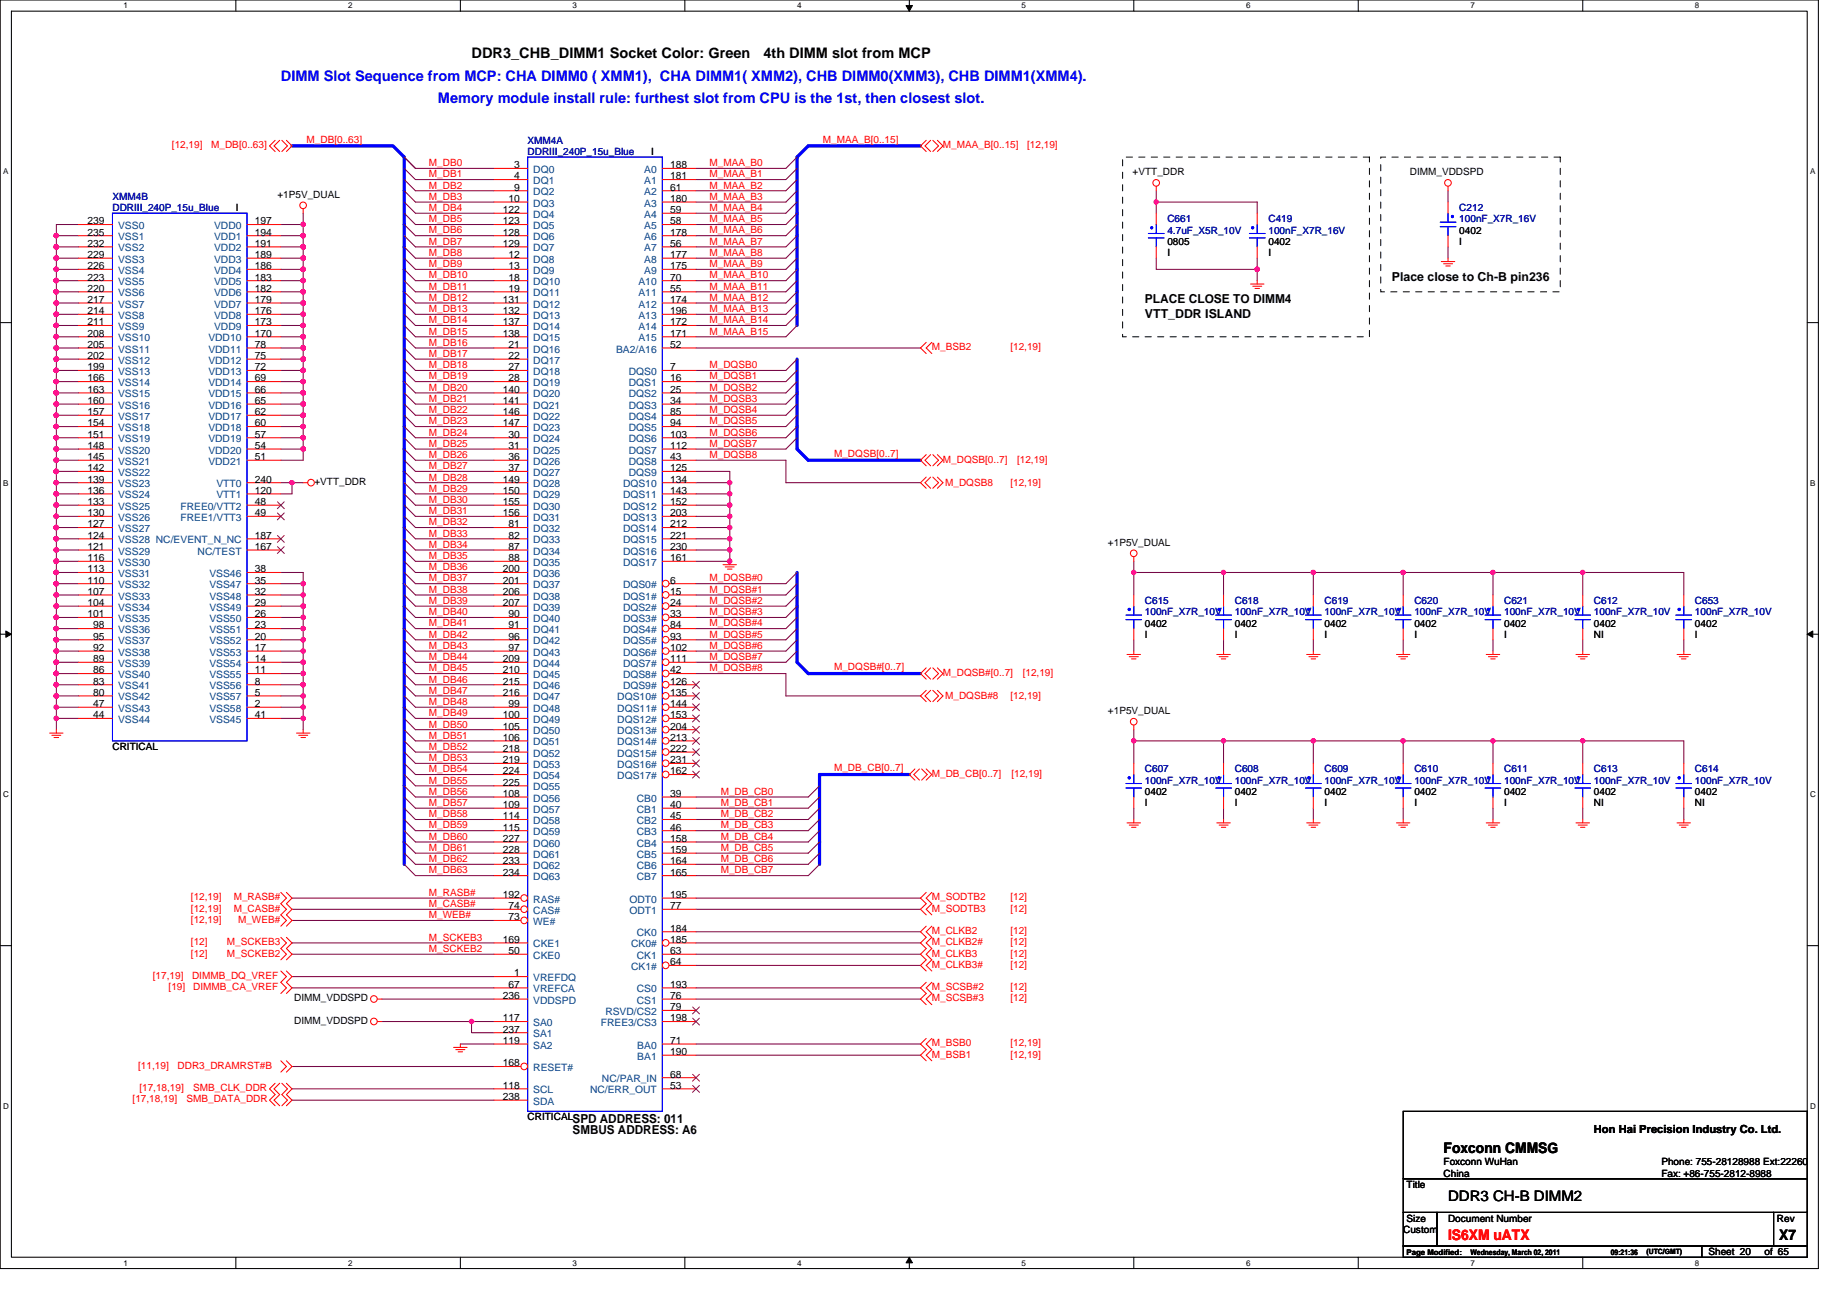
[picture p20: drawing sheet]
<svg xmlns="http://www.w3.org/2000/svg" width="297mm" height="210mm" viewBox="0 0 297 210" stroke-linecap="round" stroke-linejoin="round" font-family="sans-serif">
<defs><g id="words">
<g font-size="2.4">
<text x="76.8" y="9.5">DDR3_CHB_DIMM1 Socket Color: Green</text>
<text x="124.4" y="9.5">4th DIMM slot from MCP</text>
<text x="235.2" y="187.8">Foxconn CMMSG</text>
<text x="235.9" y="195.6">DDR3 CH-B DIMM2</text>
<text x="289.9" y="202.1">X7</text>
</g>
<g font-size="2.4" fill="#00f">
<text x="45.8" y="13.2">DIMM Slot Sequence from MCP: CHA DIMM0 ( XMM1), CHA DIMM1( XMM2), CHB DIMM0(XMM3), CHB DIMM1(XMM4).</text>
<text x="71.3" y="16.8">Memory module install rule: furthest slot from CPU is the 1st, then closest slot.</text>
</g>
<text font-size="2.4" fill="#f00" x="235.9" y="202.1">IS6XM uATX</text>
<g font-size="2">
<text x="226.8" y="45.7">Place close to Ch-B pin236</text>
<text x="186.6" y="49.4">PLACE CLOSE TO DIMM4</text>
<text x="186.6" y="51.8">VTT_DDR ISLAND</text>
<text x="93.3" y="182.9">SPD ADDRESS: 011</text>
<text x="93.3" y="184.7">SMBUS ADDRESS: A6</text>
</g>
<text font-size="1.8" x="259.7" y="184.6">Hon Hai Precision Industry Co. Ltd.</text>
<g font-size="1.7">
<text x="83.8" y="27.4">3</text>
<text x="83.8" y="29.2">4</text>
<text x="109.2" y="27.4">188</text>
<text x="109.2" y="29.2">181</text>
<text x="81.9" y="34.7">122</text>
<text x="82.8" y="32.9">10</text>
<text x="83.8" y="31.1">9</text>
<text x="109.2" y="31.1">61</text>
<text x="109.2" y="32.9">180</text>
<text x="109.2" y="34.7">59</text>
<text x="14.3" y="36.6">239</text>
<text x="14.3" y="38.4">235</text>
<text x="14.3" y="40.2">232</text>
<text x="41.5" y="36.6">197</text>
<text x="41.5" y="38.4">194</text>
<text x="41.5" y="40.2">191</text>
<text x="81.9" y="36.6">123</text>
<text x="81.9" y="38.4">128</text>
<text x="81.9" y="40.2">129</text>
<text x="109.2" y="36.6">58</text>
<text x="109.2" y="38.4">178</text>
<text x="109.2" y="40.2">56</text>
<text x="14.3" y="42">229</text>
<text x="14.3" y="43.9">226</text>
<text x="14.3" y="45.7">223</text>
<text x="14.3" y="47.5">220</text>
<text x="41.5" y="42">189</text>
<text x="41.5" y="43.9">186</text>
<text x="41.5" y="45.7">183</text>
<text x="41.5" y="47.5">182</text>
<text x="82.8" y="42">12</text>
<text x="82.8" y="43.9">13</text>
<text x="82.8" y="45.7">18</text>
<text x="82.8" y="47.5">19</text>
<text x="109.2" y="45.7">70</text>
<text x="109.2" y="47.5">55</text>
<text x="109.2" y="42">177</text>
<text x="109.2" y="43.9">175</text>
<text x="14.3" y="49.3">217</text>
<text x="14.3" y="51.2">214</text>
<text x="14.3" y="53">211</text>
<text x="41.5" y="49.3">179</text>
<text x="41.5" y="51.2">176</text>
<text x="41.5" y="53">173</text>
<text x="81.9" y="49.3">131</text>
<text x="81.9" y="51.2">132</text>
<text x="81.9" y="53">137</text>
<text x="109.2" y="49.3">174</text>
<text x="109.2" y="51.2">196</text>
<text x="109.2" y="53">172</text>
<text x="14.3" y="54.8">208</text>
<text x="14.3" y="56.7">205</text>
<text x="14.3" y="58.5">202</text>
<text x="41.5" y="54.8">170</text>
<text x="41.5" y="56.7">78</text>
<text x="41.5" y="58.5">75</text>
<text x="81.9" y="54.8">138</text>
<text x="82.8" y="56.7">21</text>
<text x="82.8" y="58.5">22</text>
<text x="109.2" y="54.8">171</text>
<text x="109.2" y="56.7">52</text>
<text x="14.3" y="60.3">199</text>
<text x="14.3" y="62.1">166</text>
<text x="14.3" y="64">163</text>
<text x="14.3" y="65.8">160</text>
<text x="41.5" y="60.3">72</text>
<text x="41.5" y="62.1">69</text>
<text x="41.5" y="64">66</text>
<text x="41.5" y="65.8">65</text>
<text x="81.9" y="64">140</text>
<text x="81.9" y="65.8">141</text>
<text x="82.8" y="60.3">27</text>
<text x="82.8" y="62.1">28</text>
<text x="109.2" y="60.3">7</text>
<text x="109.2" y="62.1">16</text>
<text x="109.2" y="64">25</text>
<text x="109.2" y="65.8">34</text>
<text x="14.3" y="67.6">157</text>
<text x="14.3" y="69.5">154</text>
<text x="14.3" y="71.3">151</text>
<text x="41.5" y="67.6">62</text>
<text x="41.5" y="69.5">60</text>
<text x="41.5" y="71.3">57</text>
<text x="81.9" y="67.6">146</text>
<text x="81.9" y="69.5">147</text>
<text x="82.8" y="71.3">30</text>
<text x="109.2" y="67.6">85</text>
<text x="109.2" y="69.5">94</text>
<text x="109.2" y="71.3">103</text>
<text x="14.3" y="73.1">148</text>
<text x="14.3" y="75">145</text>
<text x="14.3" y="76.8">142</text>
<text x="41.5" y="73.1">54</text>
<text x="41.5" y="75">51</text>
<text x="82.8" y="73.1">31</text>
<text x="82.8" y="75">36</text>
<text x="82.8" y="76.8">37</text>
<text x="109.2" y="73.1">112</text>
<text x="109.2" y="75">43</text>
<text x="109.2" y="76.8">125</text>
<text x="14.3" y="78.6">139</text>
<text x="14.3" y="80.4">136</text>
<text x="14.3" y="82.3">133</text>
<text x="41.5" y="82.3">48</text>
<text x="41.5" y="78.6">240</text>
<text x="41.5" y="80.4">120</text>
<text x="81.9" y="78.6">149</text>
<text x="81.9" y="80.4">150</text>
<text x="81.9" y="82.3">155</text>
<text x="109.2" y="78.6">134</text>
<text x="109.2" y="80.4">143</text>
<text x="109.2" y="82.3">152</text>
<text x="14.3" y="84.1">130</text>
<text x="14.3" y="85.9">127</text>
<text x="14.3" y="87.8">124</text>
<text x="14.3" y="89.6">121</text>
<text x="41.5" y="87.8">187</text>
<text x="41.5" y="84.1">49</text>
<text x="41.5" y="89.6">167</text>
<text x="81.9" y="84.1">156</text>
<text x="82.8" y="85.9">81</text>
<text x="82.8" y="87.8">82</text>
<text x="82.8" y="89.6">87</text>
<text x="109.2" y="84.1">203</text>
<text x="109.2" y="85.9">212</text>
<text x="109.2" y="87.8">221</text>
<text x="109.2" y="89.6">230</text>
<text x="14.3" y="91.4">116</text>
<text x="14.3" y="93.2">113</text>
<text x="14.3" y="95.1">110</text>
<text x="41.5" y="93.2">38</text>
<text x="41.5" y="95.1">35</text>
<text x="81.9" y="93.2">200</text>
<text x="81.9" y="95.1">201</text>
<text x="82.8" y="91.4">88</text>
<text x="109.2" y="95.1">6</text>
<text x="109.2" y="91.4">161</text>
<text x="14.3" y="96.9">107</text>
<text x="14.3" y="98.7">104</text>
<text x="14.3" y="100.6">101</text>
<text x="41.5" y="98.7">29</text>
<text x="41.5" y="100.6">26</text>
<text x="41.5" y="96.9">32</text>
<text x="81.9" y="96.9">206</text>
<text x="81.9" y="98.7">207</text>
<text x="82.8" y="100.6">90</text>
<text x="109.2" y="96.9">15</text>
<text x="109.2" y="98.7">24</text>
<text x="109.2" y="100.6">33</text>
<text x="15.2" y="102.4">98</text>
<text x="15.2" y="104.2">95</text>
<text x="15.2" y="106">92</text>
<text x="15.2" y="107.9">89</text>
<text x="41.5" y="102.4">23</text>
<text x="41.5" y="104.2">20</text>
<text x="41.5" y="106">17</text>
<text x="41.5" y="107.9">14</text>
<text x="81.9" y="107.9">209</text>
<text x="82.8" y="102.4">91</text>
<text x="82.8" y="104.2">96</text>
<text x="82.8" y="106">97</text>
<text x="109.2" y="102.4">84</text>
<text x="109.2" y="104.2">93</text>
<text x="109.2" y="106">102</text>
<text x="109.2" y="107.9">111</text>
<text x="15.2" y="109.7">86</text>
<text x="15.2" y="111.5">83</text>
<text x="15.2" y="113.3">80</text>
<text x="41.5" y="109.7">11</text>
<text x="41.5" y="111.5">8</text>
<text x="41.5" y="113.3">5</text>
<text x="81.9" y="109.7">210</text>
<text x="81.9" y="111.5">215</text>
<text x="81.9" y="113.3">216</text>
<text x="109.2" y="113.3">135</text>
<text x="109.2" y="109.7">42</text>
<text x="109.2" y="111.5">126</text>
<text x="15.2" y="115.2">47</text>
<text x="15.2" y="117">44</text>
<text x="41.5" y="115.2">2</text>
<text x="41.5" y="117">41</text>
<text x="81.9" y="117">100</text>
<text x="81.9" y="118.9">105</text>
<text x="82.8" y="115.2">99</text>
<text x="109.2" y="115.2">144</text>
<text x="109.2" y="117">153</text>
<text x="109.2" y="118.9">204</text>
<text x="81.9" y="120.7">106</text>
<text x="81.9" y="122.5">218</text>
<text x="81.9" y="124.3">219</text>
<text x="109.2" y="120.7">213</text>
<text x="109.2" y="122.5">222</text>
<text x="109.2" y="124.3">231</text>
<text x="81.9" y="126.2">224</text>
<text x="81.9" y="128">225</text>
<text x="81.9" y="129.8">108</text>
<text x="81.9" y="131.6">109</text>
<text x="109.2" y="126.2">162</text>
<text x="109.2" y="129.8">39</text>
<text x="109.2" y="131.6">40</text>
<text x="81.9" y="133.5">114</text>
<text x="81.9" y="135.3">115</text>
<text x="81.9" y="137.1">227</text>
<text x="109.2" y="133.5">45</text>
<text x="109.2" y="135.3">46</text>
<text x="109.2" y="137.1">158</text>
<text x="81.9" y="139">228</text>
<text x="81.9" y="140.8">233</text>
<text x="81.9" y="142.6">234</text>
<text x="109.2" y="139">159</text>
<text x="109.2" y="140.8">164</text>
<text x="109.2" y="142.6">165</text>
<text x="81.9" y="146.3">192</text>
<text x="82.8" y="148.1">74</text>
<text x="82.8" y="149.9">73</text>
<text x="109.2" y="146.3">195</text>
<text x="109.2" y="148.1">77</text>
<text x="81.9" y="153.6">169</text>
<text x="82.8" y="155.4">50</text>
<text x="109.2" y="153.6">185</text>
<text x="109.2" y="151.8">184</text>
<text x="109.2" y="155.4">63</text>
<text x="82.8" y="160.9">67</text>
<text x="83.8" y="159.1">1</text>
<text x="109.2" y="157.2">64</text>
<text x="109.2" y="160.9">193</text>
<text x="81.9" y="162.7">236</text>
<text x="81.9" y="166.4">117</text>
<text x="109.2" y="164.6">79</text>
<text x="109.2" y="162.7">76</text>
<text x="109.2" y="166.4">198</text>
<text x="81.9" y="173.7">168</text>
<text x="81.9" y="168.2">237</text>
<text x="81.9" y="170.1">119</text>
<text x="109.2" y="170.1">71</text>
<text x="109.2" y="171.9">190</text>
<text x="81.9" y="177.4">118</text>
<text x="81.9" y="179.2">238</text>
<text x="109.2" y="175.5">68</text>
<text x="109.2" y="177.4">53</text>
</g>
<g font-size="1.7" fill="#004080">
<text x="86.9" y="28.2">DQ0</text>
<text x="86.9" y="30">DQ1</text>
<text x="105" y="28.2">A0</text>
<text x="105" y="30">A1</text>
<text x="86.9" y="31.8">DQ2</text>
<text x="86.9" y="33.7">DQ3</text>
<text x="86.9" y="35.5">DQ4</text>
<text x="105" y="31.8">A2</text>
<text x="105" y="33.7">A3</text>
<text x="105" y="35.5">A4</text>
<text x="19.2" y="37.3">VSS0</text>
<text x="19.2" y="39.1">VSS1</text>
<text x="19.2" y="41">VSS2</text>
<text x="34.9" y="37.3">VDD0</text>
<text x="34.9" y="39.1">VDD1</text>
<text x="34.9" y="41">VDD2</text>
<text x="86.9" y="37.3">DQ5</text>
<text x="86.9" y="39.1">DQ6</text>
<text x="86.9" y="41">DQ7</text>
<text x="105" y="37.3">A5</text>
<text x="105" y="39.1">A6</text>
<text x="105" y="41">A7</text>
<text x="19.2" y="42.8">VSS3</text>
<text x="19.2" y="44.6">VSS4</text>
<text x="19.2" y="46.5">VSS5</text>
<text x="34.9" y="42.8">VDD3</text>
<text x="34.9" y="44.6">VDD4</text>
<text x="34.9" y="46.5">VDD5</text>
<text x="86.9" y="42.8">DQ8</text>
<text x="86.9" y="44.6">DQ9</text>
<text x="86.9" y="46.5">DQ10</text>
<text x="104" y="46.5">A10</text>
<text x="105" y="42.8">A8</text>
<text x="105" y="44.6">A9</text>
<text x="19.2" y="48.3">VSS6</text>
<text x="19.2" y="50.1">VSS7</text>
<text x="19.2" y="51.9">VSS8</text>
<text x="19.2" y="53.8">VSS9</text>
<text x="34.9" y="48.3">VDD6</text>
<text x="34.9" y="50.1">VDD7</text>
<text x="34.9" y="51.9">VDD8</text>
<text x="34.9" y="53.8">VDD9</text>
<text x="86.9" y="48.3">DQ11</text>
<text x="86.9" y="50.1">DQ12</text>
<text x="86.9" y="51.9">DQ13</text>
<text x="86.9" y="53.8">DQ14</text>
<text x="104" y="48.3">A11</text>
<text x="104" y="50.1">A12</text>
<text x="104" y="51.9">A13</text>
<text x="104" y="53.8">A14</text>
<text x="19.2" y="55.6">VSS10</text>
<text x="19.2" y="57.4">VSS11</text>
<text x="19.2" y="59.2">VSS12</text>
<text x="33.9" y="55.6">VDD10</text>
<text x="33.9" y="57.4">VDD11</text>
<text x="33.9" y="59.2">VDD12</text>
<text x="86.9" y="55.6">DQ15</text>
<text x="86.9" y="57.4">DQ16</text>
<text x="86.9" y="59.2">DQ17</text>
<text x="100.4" y="57.4">BA2/A16</text>
<text x="104" y="55.6">A15</text>
<text x="19.2" y="61.1">VSS13</text>
<text x="19.2" y="62.9">VSS14</text>
<text x="19.2" y="64.7">VSS15</text>
<text x="33.9" y="61.1">VDD13</text>
<text x="33.9" y="62.9">VDD14</text>
<text x="33.9" y="64.7">VDD15</text>
<text x="86.9" y="61.1">DQ18</text>
<text x="86.9" y="62.9">DQ19</text>
<text x="86.9" y="64.7">DQ20</text>
<text x="102.4" y="61.1">DQS0</text>
<text x="102.4" y="62.9">DQS1</text>
<text x="102.4" y="64.7">DQS2</text>
<text x="19.2" y="66.6">VSS16</text>
<text x="19.2" y="68.4">VSS17</text>
<text x="19.2" y="70.2">VSS18</text>
<text x="33.9" y="66.6">VDD16</text>
<text x="33.9" y="68.4">VDD17</text>
<text x="33.9" y="70.2">VDD18</text>
<text x="86.9" y="66.6">DQ21</text>
<text x="86.9" y="68.4">DQ22</text>
<text x="86.9" y="70.2">DQ23</text>
<text x="102.4" y="66.6">DQS3</text>
<text x="102.4" y="68.4">DQS4</text>
<text x="102.4" y="70.2">DQS5</text>
<text x="19.2" y="72.1">VSS19</text>
<text x="19.2" y="73.9">VSS20</text>
<text x="19.2" y="75.7">VSS21</text>
<text x="19.2" y="77.5">VSS22</text>
<text x="33.9" y="72.1">VDD19</text>
<text x="33.9" y="73.9">VDD20</text>
<text x="33.9" y="75.7">VDD21</text>
<text x="86.9" y="72.1">DQ24</text>
<text x="86.9" y="73.9">DQ25</text>
<text x="86.9" y="75.7">DQ26</text>
<text x="86.9" y="77.5">DQ27</text>
<text x="102.4" y="72.1">DQS6</text>
<text x="102.4" y="73.9">DQS7</text>
<text x="102.4" y="75.7">DQS8</text>
<text x="102.4" y="77.5">DQS9</text>
<text x="19.2" y="79.4">VSS23</text>
<text x="19.2" y="81.2">VSS24</text>
<text x="19.2" y="83">VSS25</text>
<text x="29.4" y="83">FREE0/VTT2</text>
<text x="35.3" y="79.4">VTT0</text>
<text x="35.3" y="81.2">VTT1</text>
<text x="86.9" y="79.4">DQ28</text>
<text x="86.9" y="81.2">DQ29</text>
<text x="86.9" y="83">DQ30</text>
<text x="101.5" y="79.4">DQS10</text>
<text x="101.5" y="81.2">DQS11</text>
<text x="101.5" y="83">DQS12</text>
<text x="19.2" y="84.9">VSS26</text>
<text x="19.2" y="86.7">VSS27</text>
<text x="19.2" y="88.5">VSS28 NC/EVENT_N_NC</text>
<text x="29.4" y="84.9">FREE1/VTT3</text>
<text x="86.9" y="84.9">DQ31</text>
<text x="86.9" y="86.7">DQ32</text>
<text x="86.9" y="88.5">DQ33</text>
<text x="101.5" y="84.9">DQS13</text>
<text x="101.5" y="86.7">DQS14</text>
<text x="101.5" y="88.5">DQS15</text>
<text x="19.2" y="90.3">VSS29</text>
<text x="19.2" y="92.2">VSS30</text>
<text x="19.2" y="94">VSS31</text>
<text x="19.2" y="95.8">VSS32</text>
<text x="32.2" y="90.3">NC/TEST</text>
<text x="34.1" y="94">VSS46</text>
<text x="34.1" y="95.8">VSS47</text>
<text x="86.9" y="90.3">DQ34</text>
<text x="86.9" y="92.2">DQ35</text>
<text x="86.9" y="94">DQ36</text>
<text x="86.9" y="95.8">DQ37</text>
<text x="101.5" y="95.8">DQS0#</text>
<text x="101.5" y="90.3">DQS16</text>
<text x="101.5" y="92.2">DQS17</text>
<text x="19.2" y="97.7">VSS33</text>
<text x="19.2" y="99.5">VSS34</text>
<text x="19.2" y="101.3">VSS35</text>
<text x="34.1" y="99.5">VSS49</text>
<text x="34.1" y="101.3">VSS50</text>
<text x="34.1" y="97.7">VSS48</text>
<text x="86.9" y="97.7">DQ38</text>
<text x="86.9" y="99.5">DQ39</text>
<text x="86.9" y="101.3">DQ40</text>
<text x="101.5" y="97.7">DQS1#</text>
<text x="101.5" y="99.5">DQS2#</text>
<text x="101.5" y="101.3">DQS3#</text>
<text x="19.2" y="103.1">VSS36</text>
<text x="19.2" y="105">VSS37</text>
<text x="19.2" y="106.8">VSS38</text>
<text x="34.1" y="103.1">VSS51</text>
<text x="34.1" y="105">VSS52</text>
<text x="34.1" y="106.8">VSS53</text>
<text x="86.9" y="103.1">DQ41</text>
<text x="86.9" y="105">DQ42</text>
<text x="86.9" y="106.8">DQ43</text>
<text x="101.5" y="103.1">DQS4#</text>
<text x="101.5" y="105">DQS5#</text>
<text x="101.5" y="106.8">DQS6#</text>
<text x="19.2" y="108.6">VSS39</text>
<text x="19.2" y="110.5">VSS40</text>
<text x="19.2" y="112.3">VSS41</text>
<text x="34.1" y="108.6">VSS54</text>
<text x="34.1" y="110.5">VSS55</text>
<text x="34.1" y="112.3">VSS56</text>
<text x="86.9" y="108.6">DQ44</text>
<text x="86.9" y="110.5">DQ45</text>
<text x="86.9" y="112.3">DQ46</text>
<text x="101.5" y="108.6">DQS7#</text>
<text x="101.5" y="110.5">DQS8#</text>
<text x="101.5" y="112.3">DQS9#</text>
<text x="19.2" y="114.1">VSS42</text>
<text x="19.2" y="116">VSS43</text>
<text x="19.2" y="117.8">VSS44</text>
<text x="34.1" y="114.1">VSS57</text>
<text x="34.1" y="116">VSS58</text>
<text x="34.1" y="117.8">VSS45</text>
<text x="86.9" y="114.1">DQ47</text>
<text x="86.9" y="116">DQ48</text>
<text x="86.9" y="117.8">DQ49</text>
<text x="86.9" y="119.6">DQ50</text>
<text x="100.6" y="114.1">DQS10#</text>
<text x="100.6" y="116">DQS11#</text>
<text x="100.6" y="117.8">DQS12#</text>
<text x="100.6" y="119.6">DQS13#</text>
<text x="86.9" y="121.4">DQ51</text>
<text x="86.9" y="123.3">DQ52</text>
<text x="86.9" y="125.1">DQ53</text>
<text x="100.6" y="121.4">DQS14#</text>
<text x="100.6" y="123.3">DQS15#</text>
<text x="100.6" y="125.1">DQS16#</text>
<text x="86.9" y="126.9">DQ54</text>
<text x="86.9" y="128.8">DQ55</text>
<text x="86.9" y="130.6">DQ56</text>
<text x="100.6" y="126.9">DQS17#</text>
<text x="103.8" y="130.6">CB0</text>
<text x="86.9" y="132.4">DQ57</text>
<text x="86.9" y="134.2">DQ58</text>
<text x="86.9" y="136.1">DQ59</text>
<text x="86.9" y="137.9">DQ60</text>
<text x="103.8" y="132.4">CB1</text>
<text x="103.8" y="134.2">CB2</text>
<text x="103.8" y="136.1">CB3</text>
<text x="103.8" y="137.9">CB4</text>
<text x="86.9" y="139.7">DQ61</text>
<text x="86.9" y="141.5">DQ62</text>
<text x="86.9" y="143.4">DQ63</text>
<text x="103.8" y="139.7">CB5</text>
<text x="103.8" y="141.5">CB6</text>
<text x="103.8" y="143.4">CB7</text>
<text x="86.9" y="148.9">CAS#</text>
<text x="86.9" y="147">RAS#</text>
<text x="102.5" y="147">ODT0</text>
<text x="102.5" y="148.9">ODT1</text>
<text x="86.9" y="154.3">CKE1</text>
<text x="86.9" y="150.7">WE#</text>
<text x="102.8" y="154.3">CK0#</text>
<text x="103.8" y="152.5">CK0</text>
<text x="86.9" y="156.2">CKE0</text>
<text x="86.9" y="159.8">VREFDQ</text>
<text x="86.9" y="161.7">VREFCA</text>
<text x="102.8" y="158">CK1#</text>
<text x="103.8" y="156.2">CK1</text>
<text x="103.8" y="161.7">CS0</text>
<text x="86.9" y="163.5">VDDSPD</text>
<text x="86.9" y="167.2">SA0</text>
<text x="97.9" y="167.2">FREE3/CS3</text>
<text x="98.6" y="165.3">RSVD/CS2</text>
<text x="103.8" y="163.5">CS1</text>
<text x="86.9" y="169">SA1</text>
<text x="86.9" y="170.8">SA2</text>
<text x="103.8" y="170.8">BA0</text>
<text x="103.8" y="172.6">BA1</text>
<text x="86.9" y="178.1">SCL</text>
<text x="86.9" y="180">SDA</text>
<text x="86.9" y="174.5">RESET#</text>
<text x="96.1" y="178.1">NC/ERR_OUT</text>
<text x="98.1" y="176.3">NC/PAR_IN</text>
</g>
<g font-size="1.6" fill="#f00">
<text x="49.9" y="23.2">M_DB[0..63]</text>
<text x="134.1" y="23.2">M_MAA_B[0..15]</text>
<text x="28" y="24.2">[12,19]</text>
<text x="34.4" y="24.2">M_DB[0..63]</text>
<text x="69.9" y="27.1">M_DB0</text>
<text x="69.9" y="28.9">M_DB1</text>
<text x="115.6" y="27.1">M_MAA_B0</text>
<text x="115.6" y="28.9">M_MAA_B1</text>
<text x="153.6" y="24.2">M_MAA_B[0..15]</text>
<text x="167.4" y="24.2">[12,19]</text>
<text x="69.9" y="30.7">M_DB2</text>
<text x="69.9" y="32.6">M_DB3</text>
<text x="69.9" y="34.4">M_DB4</text>
<text x="115.6" y="30.7">M_MAA_B2</text>
<text x="115.6" y="32.6">M_MAA_B3</text>
<text x="115.6" y="34.4">M_MAA_B4</text>
<text x="69.9" y="36.2">M_DB5</text>
<text x="69.9" y="38">M_DB6</text>
<text x="69.9" y="39.9">M_DB7</text>
<text x="69.9" y="41.7">M_DB8</text>
<text x="115.6" y="36.2">M_MAA_B5</text>
<text x="115.6" y="38">M_MAA_B6</text>
<text x="115.6" y="39.9">M_MAA_B7</text>
<text x="115.6" y="41.7">M_MAA_B8</text>
<text x="69.9" y="45.4">M_DB10</text>
<text x="69.9" y="47.2">M_DB11</text>
<text x="69.9" y="43.5">M_DB9</text>
<text x="115.6" y="45.4">M_MAA_B10</text>
<text x="115.6" y="47.2">M_MAA_B11</text>
<text x="115.6" y="43.5">M_MAA_B9</text>
<text x="69.9" y="49">M_DB12</text>
<text x="69.9" y="50.8">M_DB13</text>
<text x="69.9" y="52.7">M_DB14</text>
<text x="115.6" y="49">M_MAA_B12</text>
<text x="115.6" y="50.8">M_MAA_B13</text>
<text x="115.6" y="52.7">M_MAA_B14</text>
<text x="69.9" y="54.5">M_DB15</text>
<text x="69.9" y="56.3">M_DB16</text>
<text x="69.9" y="58.1">M_DB17</text>
<text x="69.9" y="60">M_DB18</text>
<text x="115.6" y="60">M_DQSB0</text>
<text x="115.6" y="54.5">M_MAA_B15</text>
<text x="151.8" y="57.1">M_BSB2</text>
<text x="164.6" y="57.1">[12,19]</text>
<text x="69.9" y="61.8">M_DB19</text>
<text x="69.9" y="63.6">M_DB20</text>
<text x="69.9" y="65.5">M_DB21</text>
<text x="115.6" y="61.8">M_DQSB1</text>
<text x="115.6" y="63.6">M_DQSB2</text>
<text x="115.6" y="65.5">M_DQSB3</text>
<text x="69.9" y="67.3">M_DB22</text>
<text x="69.9" y="69.1">M_DB23</text>
<text x="69.9" y="71">M_DB24</text>
<text x="115.6" y="67.3">M_DQSB4</text>
<text x="115.6" y="69.1">M_DQSB5</text>
<text x="115.6" y="71">M_DQSB6</text>
<text x="69.9" y="72.8">M_DB25</text>
<text x="69.9" y="74.6">M_DB26</text>
<text x="69.9" y="76.4">M_DB27</text>
<text x="115.6" y="72.8">M_DQSB7</text>
<text x="115.6" y="74.6">M_DQSB8</text>
<text x="135.9" y="74.4">M_DQSB[0..7]</text>
<text x="153.6" y="75.4">M_DQSB[0..7]</text>
<text x="165.7" y="75.4">[12,19]</text>
<text x="69.9" y="78.3">M_DB28</text>
<text x="69.9" y="80.1">M_DB29</text>
<text x="69.9" y="81.9">M_DB30</text>
<text x="69.9" y="83.8">M_DB31</text>
<text x="154" y="79.2">M_DQSB8</text>
<text x="164.6" y="79.2">[12,19]</text>
<text x="69.9" y="85.6">M_DB32</text>
<text x="69.9" y="87.4">M_DB33</text>
<text x="69.9" y="89.2">M_DB34</text>
<text x="69.9" y="91.1">M_DB35</text>
<text x="69.9" y="92.9">M_DB36</text>
<text x="69.9" y="94.7">M_DB37</text>
<text x="115.6" y="94.7">M_DQSB#0</text>
<text x="69.9" y="96.6">M_DB38</text>
<text x="69.9" y="98.4">M_DB39</text>
<text x="69.9" y="100.2">M_DB40</text>
<text x="115.6" y="96.6">M_DQSB#1</text>
<text x="115.6" y="98.4">M_DQSB#2</text>
<text x="115.6" y="100.2">M_DQSB#3</text>
<text x="69.9" y="102">M_DB41</text>
<text x="69.9" y="103.9">M_DB42</text>
<text x="69.9" y="105.7">M_DB43</text>
<text x="69.9" y="107.5">M_DB44</text>
<text x="115.6" y="102">M_DQSB#4</text>
<text x="115.6" y="103.9">M_DQSB#5</text>
<text x="115.6" y="105.7">M_DQSB#6</text>
<text x="115.6" y="107.5">M_DQSB#7</text>
<text x="69.9" y="109.4">M_DB45</text>
<text x="69.9" y="111.2">M_DB46</text>
<text x="69.9" y="113">M_DB47</text>
<text x="115.6" y="109.4">M_DQSB#8</text>
<text x="135.9" y="109.2">M_DQSB#[0..7]</text>
<text x="153.6" y="110.1">M_DQSB#[0..7]</text>
<text x="154" y="113.9">M_DQSB#8</text>
<text x="164.6" y="113.9">[12,19]</text>
<text x="166.6" y="110.1">[12,19]</text>
<text x="69.9" y="114.9">M_DB48</text>
<text x="69.9" y="116.7">M_DB49</text>
<text x="69.9" y="118.5">M_DB50</text>
<text x="69.9" y="120.3">M_DB51</text>
<text x="69.9" y="122.2">M_DB52</text>
<text x="69.9" y="124">M_DB53</text>
<text x="69.9" y="125.8">M_DB54</text>
<text x="135.9" y="125.6">M_DB_CB[0..7]</text>
<text x="69.9" y="127.7">M_DB55</text>
<text x="69.9" y="129.5">M_DB56</text>
<text x="69.9" y="131.3">M_DB57</text>
<text x="117.4" y="131.3">M_DB_CB1</text>
<text x="117.4" y="129.5">M_DB_CB0</text>
<text x="151.8" y="126.6">M_DB_CB[0..7]</text>
<text x="164.8" y="126.6">[12,19]</text>
<text x="69.9" y="133.1">M_DB58</text>
<text x="69.9" y="135">M_DB59</text>
<text x="69.9" y="136.8">M_DB60</text>
<text x="117.4" y="133.1">M_DB_CB2</text>
<text x="117.4" y="136.8">M_DB_CB4</text>
<text x="117.4" y="135">M_DB_CB3</text>
<text x="69.9" y="138.6">M_DB61</text>
<text x="69.9" y="140.4">M_DB62</text>
<text x="69.9" y="142.3">M_DB63</text>
<text x="117.4" y="142.3">M_DB_CB7</text>
<text x="117.4" y="140.4">M_DB_CB6</text>
<text x="117.4" y="138.6">M_DB_CB5</text>
<text x="31.1" y="148.5">[12,19]</text>
<text x="31.1" y="146.7">[12,19]</text>
<text x="38.1" y="148.5">M_CASB#</text>
<text x="38.1" y="146.7">M_RASB#</text>
<text x="69.9" y="149.6">M_WEB#</text>
<text x="69.9" y="147.8">M_CASB#</text>
<text x="69.9" y="145.9">M_RASB#</text>
<text x="151.8" y="146.7">M_SODTB2</text>
<text x="151.8" y="148.5">M_SODTB3</text>
<text x="164.6" y="146.7">[12]</text>
<text x="164.6" y="148.5">[12]</text>
<text x="31.1" y="155.8">[12]</text>
<text x="31.1" y="154">[12]</text>
<text x="31.1" y="150.3">[12,19]</text>
<text x="37" y="155.8">M_SCKEB2</text>
<text x="37" y="154">M_SCKEB3</text>
<text x="38.8" y="150.3">M_WEB#</text>
<text x="69.9" y="155.1">M_SCKEB2</text>
<text x="69.9" y="153.2">M_SCKEB3</text>
<text x="151.8" y="152.2">M_CLKB2</text>
<text x="151.8" y="154">M_CLKB2#</text>
<text x="151.8" y="155.8">M_CLKB3</text>
<text x="164.6" y="154">[12]</text>
<text x="164.6" y="152.2">[12]</text>
<text x="164.6" y="155.8">[12]</text>
<text x="24.9" y="159.5">[17,19]</text>
<text x="27.5" y="161.3">[19]</text>
<text x="31.3" y="159.5">DIMMB_DQ_VREF</text>
<text x="31.5" y="161.3">DIMMB_CA_VREF</text>
<text x="151.8" y="157.6">M_CLKB3#</text>
<text x="151.8" y="161.3">M_SCSB#2</text>
<text x="164.6" y="157.6">[12]</text>
<text x="164.6" y="161.3">[12]</text>
<text x="151.8" y="163.1">M_SCSB#3</text>
<text x="164.6" y="163.1">[12]</text>
<text x="151.8" y="172.3">M_BSB1</text>
<text x="151.8" y="170.5">M_BSB0</text>
<text x="164.6" y="172.3">[12,19]</text>
<text x="164.6" y="170.5">[12,19]</text>
<text x="21.6" y="179.6">[17,18,19]</text>
<text x="22.5" y="174.1">[11,19]</text>
<text x="22.7" y="177.8">[17,18,19]</text>
<text x="28.9" y="174.1">DDR3_DRAMRST#B</text>
<text x="30.4" y="179.6">SMB_DATA_DDR</text>
<text x="31.5" y="177.8">SMB_CLK_DDR</text>
</g>
<g font-size="1.6" fill="#000080">
<text x="86" y="23.4">XMM4A</text>
<text x="86" y="25.3">DDRIII_240P_15u_Blue</text>
<text x="18.3" y="32.6">XMM4B</text>
<text x="18.3" y="34.4">DDRIII_240P_15u_Blue</text>
<text x="237.8" y="34.4">C212</text>
<text x="190.2" y="36.2">C661</text>
<text x="190.2" y="38.1">4.7uF_X5R_10V</text>
<text x="206.7" y="36.2">C419</text>
<text x="206.7" y="38.1">100nF_X7R_16V</text>
<text x="237.8" y="36.2">100nF_X7R_16V</text>
<text x="186.6" y="98.4">C615</text>
<text x="186.6" y="100.2">100nF_X7R_10V</text>
<text x="201.2" y="98.4">C618</text>
<text x="201.2" y="100.2">100nF_X7R_10V</text>
<text x="215.8" y="98.4">C619</text>
<text x="215.8" y="100.2">100nF_X7R_10V</text>
<text x="230.5" y="98.4">C620</text>
<text x="230.5" y="100.2">100nF_X7R_10V</text>
<text x="245.1" y="98.4">C621</text>
<text x="245.1" y="100.2">100nF_X7R_10V</text>
<text x="259.7" y="98.4">C612</text>
<text x="259.7" y="100.2">100nF_X7R_10V</text>
<text x="276.2" y="98.4">C653</text>
<text x="276.2" y="100.2">100nF_X7R_10V</text>
<text x="186.6" y="125.8">C607</text>
<text x="201.2" y="125.8">C608</text>
<text x="215.8" y="125.8">C609</text>
<text x="230.5" y="125.8">C610</text>
<text x="245.1" y="125.8">C611</text>
<text x="259.7" y="125.8">C613</text>
<text x="276.2" y="125.8">C614</text>
<text x="186.6" y="127.7">100nF_X7R_10V</text>
<text x="201.2" y="127.7">100nF_X7R_10V</text>
<text x="215.8" y="127.7">100nF_X7R_10V</text>
<text x="230.5" y="127.7">100nF_X7R_10V</text>
<text x="245.1" y="127.7">100nF_X7R_10V</text>
<text x="259.7" y="127.7">100nF_X7R_10V</text>
<text x="276.2" y="127.7">100nF_X7R_10V</text>
</g>
<g font-size="1.6">
<text x="106.1" y="25.3">I</text>
<text x="184.5" y="28.5">+VTT_DDR</text>
<text x="229.7" y="28.5">DIMM_VDDSPD</text>
<text x="38.4" y="34.4">I</text>
<text x="45.2" y="32.2">+1P5V_DUAL</text>
<text x="190.2" y="39.9">0805</text>
<text x="190.2" y="41.7">I</text>
<text x="206.7" y="39.9">0402</text>
<text x="206.7" y="41.7">I</text>
<text x="237.8" y="39.9">I</text>
<text x="237.8" y="38.1">0402</text>
<text x="51.2" y="79">+VTT_DDR</text>
<text x="180.5" y="88.9">+1P5V_DUAL</text>
<text x="186.6" y="103.9">I</text>
<text x="186.6" y="102.1">0402</text>
<text x="201.2" y="103.9">I</text>
<text x="201.2" y="102.1">0402</text>
<text x="215.8" y="103.9">I</text>
<text x="215.8" y="102.1">0402</text>
<text x="230.5" y="103.9">I</text>
<text x="230.5" y="102.1">0402</text>
<text x="245.1" y="103.9">I</text>
<text x="245.1" y="102.1">0402</text>
<text x="259.7" y="103.9">NI</text>
<text x="259.7" y="102.1">0402</text>
<text x="276.2" y="103.9">I</text>
<text x="276.2" y="102.1">0402</text>
<text x="180.5" y="116.3">+1P5V_DUAL</text>
<text x="18.3" y="122.2">CRITICAL</text>
<text x="186.6" y="131.3">I</text>
<text x="186.6" y="129.5">0402</text>
<text x="201.2" y="131.3">I</text>
<text x="201.2" y="129.5">0402</text>
<text x="215.8" y="131.3">I</text>
<text x="215.8" y="129.5">0402</text>
<text x="230.5" y="131.3">I</text>
<text x="230.5" y="129.5">0402</text>
<text x="245.1" y="131.3">I</text>
<text x="245.1" y="129.5">0402</text>
<text x="259.7" y="131.3">NI</text>
<text x="259.7" y="129.5">0402</text>
<text x="276.2" y="131.3">NI</text>
<text x="276.2" y="129.5">0402</text>
<text x="47.9" y="163.1">DIMM_VDDSPD</text>
<text x="47.9" y="166.8">DIMM_VDDSPD</text>
<text x="86" y="182.5">CRITICAL</text>
<text x="235.2" y="189.8">Foxconn WuHan</text>
<text x="235.2" y="191.7">China</text>
<text x="270.7" y="189.8">Phone: 755-28128988 Ext:22260</text>
<text x="270.7" y="191.7">Fax: +86-755-2812-8988</text>
<text x="229.2" y="193.5">Title</text>
<text x="228.6" y="200.8">Custom</text>
<text x="229.2" y="199">Size</text>
<text x="235.9" y="199">Document Number</text>
<text x="289.5" y="199">Rev</text>
<text x="278.4" y="204.5">Sheet 20</text>
<text x="287.5" y="204.5">of 65</text>
</g>
<g font-size="1.3">
<text x="20.1" y="1.4">1</text>
<text x="56.7" y="1.4">2</text>
<text x="93.3" y="1.4">3</text>
<text x="129.9" y="1.4">4</text>
<text x="166.5" y="1.4">5</text>
<text x="203" y="1.4">6</text>
<text x="239.6" y="1.4">7</text>
<text x="276.2" y="1.4">8</text>
<text x=".5" y="28.4">A</text>
<text x="294.9" y="28.4">A</text>
<text x=".5" y="79.1">B</text>
<text x="294.9" y="79.1">B</text>
<text x=".5" y="129.9">C</text>
<text x="294.9" y="129.9">C</text>
<text x=".5" y="180.6">D</text>
<text x="294.9" y="180.6">D</text>
<text x="20.1" y="206.2">1</text>
<text x="56.7" y="206.2">2</text>
<text x="93.3" y="206.2">3</text>
<text x="129.9" y="206.2">4</text>
<text x="166.5" y="206.2">5</text>
<text x="203" y="206.2">6</text>
<text x="229.2" y="204.4">Page Modified:</text>
<text x="239.6" y="206.2">7</text>
<text x="239.6" y="204.4">Wednesday, March 02, 2011</text>
<text x="262.5" y="204.4">09:21:36</text>
<text x="276.2" y="206.2">8</text>
</g>
<text font-size="1.2" x="268.3" y="204.3">(UTC/GMT)</text>
</g></defs>
<path d="M0 0h296.3v206.7h-296.3zM1.9 1.8h292.6v203h-292.6z" fill="none" stroke="#000" stroke-width=".17"/>
<g fill="#fff">
<path d="M20.1 .2h.8v1.5h-.8z"/>
<path d="M20.1 205h.8v1.5h-.8z"/>
</g>
<path d="M38.4 0v1.8M38.4 204.8v1.8" fill="none" stroke="#000" stroke-width=".17"/>
<g fill="#fff">
<path d="M56.7 .2h.7v1.5h-.7z"/>
<path d="M56.7 205h.7v1.5h-.7z"/>
</g>
<path d="M75 0v1.8M75 204.8v1.8" fill="none" stroke="#000" stroke-width=".17"/>
<g fill="#fff">
<path d="M93.3 .2h.7v1.5h-.7z"/>
<path d="M93.3 205h.7v1.5h-.7z"/>
</g>
<path d="M111.6 0v1.8M111.6 204.8v1.8" fill="none" stroke="#000" stroke-width=".17"/>
<g fill="#fff">
<path d="M129.9 .2h.7v1.5h-.7z"/>
<path d="M129.9 205h.7v1.5h-.7z"/>
</g>
<path d="M148.2 0v1.8M148.2 204.8v1.8" fill="none" stroke="#000" stroke-width=".17"/>
<path d="M147.6 .9h1.1l-.5 .9zM148.2 204.8l.5 .9h-1.1z" fill="#000" stroke="#000" stroke-width=".16"/>
<g fill="#fff">
<path d="M166.5 .2h.7v1.5h-.7z"/>
<path d="M166.5 205h.7v1.5h-.7z"/>
</g>
<path d="M184.7 0v1.8M184.7 204.8v1.8" fill="none" stroke="#000" stroke-width=".17"/>
<g fill="#fff">
<path d="M203 .2h.7v1.5h-.7z"/>
<path d="M203 205h.7v1.5h-.7z"/>
</g>
<path d="M221.3 0v1.8M221.3 204.8v1.8" fill="none" stroke="#000" stroke-width=".17"/>
<g fill="#fff">
<path d="M239.6 .2h.7v1.5h-.7z"/>
<path d="M239.6 205h.7v1.5h-.7z"/>
</g>
<path d="M257.9 0v1.8M257.9 204.8v1.8" fill="none" stroke="#000" stroke-width=".17"/>
<g fill="#fff">
<path d="M276.2 .2h.7v1.5h-.7z"/>
<path d="M276.2 205h.7v1.5h-.7z"/>
<path d="M.5 27.2h.9v1.4h-.9z"/>
<path d="M294.9 27.2h.9v1.4h-.9z"/>
<path d="M.5 77.9h.9v1.5h-.9z"/>
<path d="M294.9 77.9h.9v1.5h-.9z"/>
</g>
<path d="M0 52.6h1.9M294.5 52.6h1.8" fill="none" stroke="#000" stroke-width=".17"/>
<g fill="#fff">
<path d="M.5 128.7h1v1.4h-1z"/>
<path d="M294.9 128.7h1v1.4h-1z"/>
</g>
<path d="M0 103.3h1.9M294.5 103.3h1.8" fill="none" stroke="#000" stroke-width=".17"/>
<path d="M.9 102.8l1 .5-1 .5zM294.5 103.3l.9-.5v1z" fill="#000" stroke="#000" stroke-width=".16"/>
<g fill="#fff">
<path d="M.5 179.4h1v1.5h-1z"/>
<path d="M294.9 179.4h1v1.5h-1z"/>
</g>
<path d="M0 154.1h1.9M294.5 154.1h1.8M228.6 181h65.9v11h-65.9zM228.6 192h65.9v5.5h-65.9zM228.6 197.5h5.5v5.5h-5.5zM234.1 197.5h54.9v5.5h-54.9zM289 197.5h5.5v5.5h-5.5zM228.6 203h48.7v1.8h-48.7zM277.3 203h17.2v1.8h-17.2z" fill="none" stroke="#000" stroke-width=".17"/>
<path d="M47.6 23.8h16.4l1.9 1.8v115.2M150 23.8h-18.3l-1.8 1.8v27.4M129.9 58.5v14.7l1.8 1.8h18.3M129.9 93.3v14.6l1.8 1.8h18.3M148.2 126.2h-14.7v14.6" fill="none" stroke="#00f" stroke-width=".53"/>
<g fill="none" stroke="#800040" stroke-width=".17">
<path d="M9.2 38.4v1.8M9.2 38.4h3.6M12.8 36.6h-3.6v1.8M45.8 38.4h3.6M45.8 36.6h3.6M49.4 38.4v1.8M49.4 34.7v1.9M49.4 36.6v1.8M65.9 25.6l1.8 1.8h12.8M65.9 27.4l1.8 1.9h12.8M65.9 29.3l1.8 1.8h12.8M65.9 31.1l1.8 1.8h12.8"/>
<path d="M65.9 32.9l1.8 1.8h12.8M65.9 34.7l1.8 1.9h12.8M65.9 36.6l1.8 1.8h12.8M65.9 38.4l1.8 1.8h12.8M129.9 25.6l-1.8 1.8h-14.7M129.9 27.4l-1.8 1.9h-14.7M129.9 29.3l-1.8 1.8h-14.7M129.9 31.1l-1.8 1.8h-14.7M129.9 32.9l-1.8 1.8h-14.7M129.9 34.7l-1.8 1.9h-14.7M129.9 36.6l-1.8 1.8h-14.7M129.9 38.4l-1.8 1.8h-14.7"/>
<path d="M188.4 32.9h16.4v1.8M188.4 31.1v3.6M235.9 31.1v1.8M9.2 45.7v1.8M9.2 43.9v1.8M9.2 54.9v1.8M9.2 58.5v1.8M9.2 56.7v1.8M9.2 53v1.9M9.2 49.4v1.8M9.2 40.2v1.9M9.2 51.2v1.8"/>
<path d="M9.2 47.5v1.9M9.2 42.1v1.8M9.2 47.5h3.6M9.2 43.9h3.6M9.2 56.7h3.6M9.2 54.9h3.6M9.2 53h3.6M9.2 51.2h3.6M9.2 49.4h3.6M9.2 42.1h3.6M9.2 58.5h3.6M9.2 45.7h3.6"/>
<path d="M9.2 40.2h3.6M45.8 54.9h3.6M45.8 45.7h3.6M45.8 40.2h3.6M45.8 51.2h3.6M45.8 42.1h3.6M45.8 53h3.6M45.8 58.5h3.6M45.8 47.5h3.6M45.8 43.9h3.6M45.8 49.4h3.6M45.8 56.7h3.6"/>
<path d="M49.4 58.5v1.8M49.4 56.7v1.8M49.4 54.9v1.8M49.4 43.9v1.8M49.4 42.1v1.8M49.4 40.2v1.9M49.4 49.4v1.8M49.4 47.5v1.9M49.4 45.7v1.8M49.4 51.2v1.8M49.4 53v1.9M65.9 43.9l1.8 1.8h12.8"/>
<path d="M65.9 45.7l1.8 1.8h12.8M65.9 47.5l1.8 1.9h12.8M65.9 49.4l1.8 1.8h12.8M65.9 51.2l1.8 1.8h12.8M65.9 53l1.8 1.9h12.8M65.9 54.9l1.8 1.8h12.8M65.9 56.7l1.8 1.8h12.8M65.9 58.5l1.8 1.8h12.8M65.9 40.2l1.8 1.9h12.8M65.9 42.1l1.8 1.8h12.8M113.4 56.7h36.6M129.9 58.5l-1.8 1.8h-14.7"/>
<path d="M129.9 43.9l-1.8 1.8h-14.7M129.9 45.7l-1.8 1.8h-14.7M129.9 47.5l-1.8 1.9h-14.7M129.9 49.4l-1.8 1.8h-14.7M129.9 51.2l-1.8 1.8h-14.7M129.9 40.2l-1.8 1.9h-14.7M129.9 42.1l-1.8 1.8h-14.7M129.9 53l-1.8 1.9h-14.7M188.4 42.1v1.8h16.4M204.8 42.1v1.8M204.8 43.9v1.8M235.9 40.2v1.9"/>
<path d="M9.2 71.3v1.9M9.2 73.2v1.8M9.2 75v1.8M9.2 76.8v1.8M9.2 67.6v1.9M9.2 64v1.8M9.2 62.2v1.8M9.2 60.3v1.9M9.2 78.6v1.9M9.2 69.5v1.8M9.2 71.3h3.6M9.2 78.6h3.6"/>
<path d="M9.2 69.5h3.6M9.2 65.8v1.8h3.6M9.2 75h3.6M9.2 64h3.6M9.2 65.8h3.6M9.2 60.3h3.6M9.2 73.2h3.6M9.2 62.2h3.6M9.2 76.8h3.6M45.8 78.6h1.8M45.8 69.5h3.6M45.8 60.3h3.6"/>
<path d="M45.8 71.3h3.6M45.8 64h3.6M45.8 67.6h3.6M45.8 65.8h3.6M45.8 73.2h3.6M45.8 62.2h3.6M47.6 78.6v1.9h-1.8M47.6 78.6h1.8M49.4 69.5v1.8M49.4 71.3v1.9M49.4 73.2v1.8h-3.6M49.4 67.6v1.9"/>
<path d="M49.4 65.8v1.8M49.4 64v1.8M49.4 62.2v1.8M49.4 60.3v1.9M65.9 60.3l1.8 1.9h12.8M65.9 62.2l1.8 1.8h12.8M65.9 64l1.8 1.8h12.8M65.9 65.8l1.8 1.8h12.8M65.9 67.6l1.8 1.9h12.8M65.9 69.5l1.8 1.8h12.8M65.9 71.3l1.8 1.9h12.8M65.9 73.2l1.8 1.8h12.8"/>
<path d="M65.9 75l1.8 1.8h12.8M65.9 76.8l1.8 1.8h12.8M65.9 78.6l1.8 1.9h12.8M113.4 75h14.7v3.6h21.9M113.4 76.8h5.5v1.8M113.4 78.6h5.5M118.9 78.6v1.9M129.9 60.3l-1.8 1.9h-14.7M129.9 62.2l-1.8 1.8h-14.7M129.9 64l-1.8 1.8h-14.7M129.9 65.8l-1.8 1.8h-14.7M129.9 67.6l-1.8 1.9h-14.7"/>
<path d="M129.9 69.5l-1.8 1.8h-14.7M129.9 71.3l-1.8 1.9h-14.7M9.2 91.4v1.9M9.2 89.6v1.8M9.2 96.9v1.8M9.2 84.1v1.8M9.2 87.8v1.8M9.2 82.3v1.8M9.2 98.7v1.9M9.2 80.5v1.8M9.2 93.3v1.8M9.2 95.1v1.8"/>
<path d="M9.2 85.9v1.9M9.2 93.3h3.6M9.2 89.6h3.6M9.2 98.7h3.6M9.2 96.9h3.6M9.2 85.9h3.6M9.2 84.1h3.6M9.2 87.8h3.6M9.2 82.3h3.6M9.2 80.5h3.6M9.2 91.4h3.6M9.2 95.1h3.6"/>
<path d="M45.8 93.3h3.6v1.8M45.8 96.9h3.6M45.8 95.1h3.6M45.8 98.7h3.6M49.4 98.7v1.9M49.4 95.1v1.8M49.4 96.9v1.8M65.9 80.5l1.8 1.8h12.8M65.9 82.3l1.8 1.8h12.8M65.9 84.1l1.8 1.8h12.8M65.9 85.9l1.8 1.9h12.8M65.9 87.8l1.8 1.8h12.8"/>
<path d="M65.9 89.6l1.8 1.8h12.8M65.9 91.4l1.8 1.9h12.8M65.9 93.3l1.8 1.8h12.8M65.9 95.1l1.8 1.8h12.8M65.9 96.9l1.8 1.8h12.8M65.9 98.7l1.8 1.9h12.8M113.4 80.5h5.5M113.4 87.8h5.5M113.4 82.3h5.5M113.4 89.6h5.5M113.4 84.1h5.5M113.4 85.9h5.5"/>
<path d="M118.9 87.8v1.8M118.9 82.3v1.8M118.9 89.6v1.8h-5.5M118.9 80.5v1.8M118.9 84.1v1.8M118.9 85.9v1.9M129.9 93.3l-1.8 1.8h-14.7M129.9 95.1l-1.8 1.8h-14.7M129.9 96.9l-1.8 1.8h-14.7M129.9 98.7l-1.8 1.9h-14.7M184.7 93.3h14.7M184.7 91.4v1.9"/>
<path d="M184.7 93.3v3.6M199.4 93.3v3.6M199.4 93.3h14.6M214 93.3v3.6M214 93.3h14.6M228.6 93.3v3.6M228.6 93.3h14.7M243.3 93.3h14.6M243.3 93.3v3.6M257.9 93.3v3.6M257.9 93.3h16.5v3.6M9.2 102.4h3.6"/>
<path d="M9.2 115.2v1.8M9.2 104.2v1.9M9.2 107.9v1.8M9.2 106.1v1.8M9.2 117v1.9M9.2 111.5v1.9M9.2 100.6v1.8M9.2 109.7v1.8M9.2 102.4v1.8M9.2 117h3.6M9.2 113.4v1.8h3.6M9.2 104.2h3.6"/>
<path d="M9.2 106.1h3.6M9.2 109.7h3.6M9.2 111.5h3.6M9.2 100.6h3.6M9.2 113.4h3.6M9.2 107.9h3.6M45.8 115.2h3.6M45.8 113.4h3.6M45.8 102.4h3.6M45.8 104.2h3.6M45.8 107.9h3.6M45.8 109.7h3.6"/>
<path d="M45.8 100.6h3.6M45.8 111.5h3.6M45.8 106.1h3.6M45.8 117h3.6M49.4 111.5v1.9M49.4 107.9v1.8M49.4 100.6v1.8M49.4 109.7v1.8M49.4 102.4v3.7M49.4 115.2v1.8M49.4 117v1.9M49.4 106.1v1.8"/>
<path d="M49.4 113.4v1.8M65.9 100.6l1.8 1.8h12.8M65.9 102.4l1.8 1.8h12.8M65.9 104.2l1.8 1.9h12.8M65.9 106.1l1.8 1.8h12.8M65.9 107.9l1.8 1.8h12.8M65.9 109.7l1.8 1.8h12.8M65.9 111.5l1.8 1.9h12.8M65.9 113.4l1.8 1.8h12.8M65.9 115.2l1.8 1.8h12.8M65.9 117l1.8 1.9h12.8M65.9 118.9l1.8 1.8h12.8"/>
<path d="M113.4 109.7h14.7v3.7h21.9M129.9 100.6l-1.8 1.8h-14.7M129.9 102.4l-1.8 1.8h-14.7M129.9 104.2l-1.8 1.9h-14.7M129.9 106.1l-1.8 1.8h-14.7M184.7 118.9v1.8M184.7 104.2v1.9M199.4 104.2v1.9M214 104.2v1.9M228.6 104.2v1.9M243.3 104.2v1.9M257.9 104.2v1.9"/>
<path d="M274.4 104.2v1.9M65.9 120.7l1.8 1.8h12.8M65.9 122.5l1.8 1.9h12.8M65.9 124.4l1.8 1.8h12.8M65.9 126.2l1.8 1.8h12.8M65.9 128l1.8 1.8h12.8M65.9 129.8l1.8 1.9h12.8M65.9 131.7l1.8 1.8h12.8M65.9 133.5l1.8 1.8h12.8M65.9 135.3l1.8 1.9h12.8M65.9 137.2l1.8 1.8h12.8M65.9 139l1.8 1.8h12.8"/>
<path d="M133.5 129.8l-1.8 1.9h-18.3M133.5 131.7l-1.8 1.8h-18.3M133.5 128l-1.8 1.8h-18.3M133.5 139l-1.8 1.8h-18.3M133.5 137.2l-1.8 1.8h-18.3M133.5 135.3l-1.8 1.9h-18.3M133.5 133.5l-1.8 1.8h-18.3M184.7 120.7h14.7M184.7 131.7v1.8M184.7 120.7v3.7M199.4 120.7v3.7M199.4 120.7h14.6"/>
<path d="M199.4 131.7v1.8M214 131.7v1.8M214 120.7v3.7M214 120.7h14.6M228.6 120.7h14.7M228.6 120.7v3.7M228.6 131.7v1.8M243.3 120.7v3.7M243.3 120.7h14.6M243.3 131.7v1.8M257.9 120.7h16.5v3.7M257.9 131.7v1.8"/>
<path d="M257.9 120.7v3.7M274.4 131.7v1.8M47.6 159.1h32.9M47.6 149.9h32.9M47.6 148.1h32.9M47.6 146.3h32.9M47.6 155.4h32.9M47.6 153.6h32.9M65.9 140.8l1.8 1.8h12.8M113.4 151.8h36.6M113.4 153.6h36.6M113.4 155.4h36.6"/>
<path d="M113.4 157.3h36.6M113.4 146.3h36.6M113.4 148.1h36.6M133.5 140.8l-1.8 1.8h-18.3M47.6 177.4h32.9M47.6 179.2h32.9M47.6 160.9h32.9M47.6 173.7h32.9M62.2 162.8h18.3M62.2 166.4h14.6v1.8h3.7M75 170.1h5.5M76.8 166.4h3.7"/>
<path d="M113.4 160.9h36.6M113.4 162.8h36.6M113.4 170.1h36.6M113.4 171.9h36.6"/>
</g>
<g fill="#f0f" stroke="#f0f" stroke-width=".17">
<circle cx="49.4" cy="71.3" r=".36"/>
<circle cx="49.4" cy="69.5" r=".36"/>
<circle cx="49.4" cy="73.1" r=".36"/>
<circle cx="49.4" cy="67.6" r=".36"/>
<circle cx="49.4" cy="65.8" r=".36"/>
<circle cx="49.4" cy="64" r=".36"/>
<circle cx="49.4" cy="62.2" r=".36"/>
<circle cx="49.4" cy="60.3" r=".36"/>
<circle cx="49.4" cy="58.5" r=".36"/>
<circle cx="49.4" cy="56.7" r=".36"/>
<circle cx="49.4" cy="54.8" r=".36"/>
<circle cx="49.4" cy="45.7" r=".36"/>
<circle cx="49.4" cy="43.9" r=".36"/>
<circle cx="49.4" cy="42" r=".36"/>
<circle cx="49.4" cy="40.2" r=".36"/>
<circle cx="49.4" cy="51.2" r=".36"/>
<circle cx="49.4" cy="49.4" r=".36"/>
<circle cx="49.4" cy="47.5" r=".36"/>
<circle cx="49.4" cy="38.4" r=".36"/>
<circle cx="49.4" cy="53" r=".36"/>
<circle cx="9.2" cy="117" r=".36"/>
<circle cx="9.2" cy="115.2" r=".36"/>
<circle cx="49.4" cy="36.6" r=".36"/>
<circle cx="49.4" cy="111.5" r=".36"/>
<circle cx="49.4" cy="98.7" r=".36"/>
<circle cx="49.4" cy="107.9" r=".36"/>
<circle cx="47.6" cy="78.6" r=".35"/>
<circle cx="49.4" cy="100.6" r=".36"/>
<circle cx="49.4" cy="113.4" r=".36"/>
<circle cx="49.4" cy="115.2" r=".36"/>
<circle cx="49.4" cy="96.9" r=".36"/>
<circle cx="49.4" cy="95.1" r=".36"/>
<circle cx="49.4" cy="102.4" r=".36"/>
<circle cx="49.4" cy="104.2" r=".36"/>
<circle cx="49.4" cy="109.7" r=".36"/>
<circle cx="49.4" cy="106.1" r=".36"/>
<circle cx="9.2" cy="93.2" r=".36"/>
<circle cx="9.2" cy="91.4" r=".36"/>
<circle cx="49.4" cy="117" r=".36"/>
<circle cx="9.2" cy="89.6" r=".36"/>
<circle cx="9.2" cy="47.5" r=".36"/>
<circle cx="9.2" cy="45.7" r=".36"/>
<circle cx="9.2" cy="43.9" r=".36"/>
<circle cx="9.2" cy="71.3" r=".36"/>
<circle cx="9.2" cy="73.1" r=".36"/>
<circle cx="9.2" cy="75" r=".36"/>
<circle cx="9.2" cy="76.8" r=".36"/>
<circle cx="9.2" cy="78.6" r=".36"/>
<circle cx="9.2" cy="98.7" r=".36"/>
<circle cx="9.2" cy="96.9" r=".36"/>
<circle cx="9.2" cy="104.2" r=".36"/>
<circle cx="9.2" cy="106.1" r=".36"/>
<circle cx="9.2" cy="56.7" r=".36"/>
<circle cx="9.2" cy="54.8" r=".36"/>
<circle cx="9.2" cy="109.7" r=".36"/>
<circle cx="9.2" cy="107.9" r=".36"/>
<circle cx="9.2" cy="113.4" r=".36"/>
<circle cx="9.2" cy="111.5" r=".36"/>
<circle cx="9.2" cy="69.5" r=".36"/>
<circle cx="9.2" cy="67.6" r=".36"/>
<circle cx="9.2" cy="65.8" r=".36"/>
<circle cx="9.2" cy="64" r=".36"/>
<circle cx="9.2" cy="62.2" r=".36"/>
<circle cx="9.2" cy="60.3" r=".36"/>
<circle cx="9.2" cy="58.5" r=".36"/>
<circle cx="9.2" cy="53" r=".36"/>
<circle cx="9.2" cy="85.9" r=".36"/>
<circle cx="9.2" cy="84.1" r=".36"/>
<circle cx="9.2" cy="87.8" r=".36"/>
<circle cx="9.2" cy="82.3" r=".36"/>
<circle cx="9.2" cy="80.4" r=".36"/>
<circle cx="9.2" cy="51.2" r=".36"/>
<circle cx="9.2" cy="49.4" r=".36"/>
<circle cx="9.2" cy="38.4" r=".36"/>
<circle cx="9.2" cy="102.4" r=".36"/>
<circle cx="9.2" cy="100.6" r=".36"/>
<circle cx="9.2" cy="42" r=".36"/>
<circle cx="9.2" cy="40.2" r=".36"/>
<circle cx="9.2" cy="95.1" r=".36"/>
<circle cx="188.4" cy="32.9" r=".35"/>
<circle cx="204.9" cy="43.9" r=".36"/>
<circle cx="118.9" cy="78.6" r=".36"/>
<circle cx="118.9" cy="82.3" r=".36"/>
<circle cx="118.9" cy="91.4" r=".36"/>
<circle cx="118.9" cy="89.6" r=".36"/>
<circle cx="118.9" cy="80.4" r=".36"/>
<circle cx="118.9" cy="84.1" r=".36"/>
<circle cx="118.9" cy="85.9" r=".36"/>
<circle cx="199.4" cy="120.7" r=".35"/>
<circle cx="184.7" cy="120.7" r=".35"/>
<circle cx="214" cy="120.7" r=".36"/>
<circle cx="228.6" cy="120.7" r=".36"/>
<circle cx="228.6" cy="93.2" r=".36"/>
<circle cx="257.9" cy="120.7" r=".35"/>
<circle cx="243.3" cy="120.7" r=".35"/>
<circle cx="199.4" cy="93.2" r=".35"/>
<circle cx="184.7" cy="93.2" r=".35"/>
<circle cx="214" cy="93.2" r=".36"/>
<circle cx="243.3" cy="93.2" r=".35"/>
<circle cx="118.9" cy="87.8" r=".36"/>
<circle cx="76.8" cy="166.4" r=".36"/>
<circle cx="257.9" cy="93.2" r=".35"/>
</g>
<g fill="none" stroke="#f00" stroke-width=".17">
<path d="M12.8 36.6h5.5M12.8 38.4h5.5M40.3 36.6h5.5M40.3 38.4h5.5M44.8 22.9l-.9 .9 .9 .9M45.6 22.9l-.9 .9 .9 .9M45.9 22.9l.9 .9-.9 .9M46.7 22.9l.9 .9-.9 .9M49.4 34v.7M150.9 22.9l-.9 .9 .9 .9M151.6 22.9l-.9 .9 .9 .9M152 22.9l.9 .9-.9 .9"/>
<path d="M152.7 22.9l.9 .9-.9 .9M188.4 30.4v.7M235.9 30.4v.7M235.9 32.9v1.8M235.9 38.4v1.8M12.8 40.2h5.5M12.8 42.1h5.5M12.8 43.9h5.5M12.8 45.7h5.5M12.8 47.5h5.5M12.8 49.4h5.5M12.8 51.2h5.5"/>
<path d="M12.8 53h5.5M12.8 54.9h5.5M12.8 56.7h5.5M12.8 58.5h5.5M40.3 40.2h5.5M40.3 42.1h5.5M40.3 43.9h5.5M40.3 45.7h5.5M40.3 47.5h5.5M40.3 49.4h5.5M40.3 51.2h5.5M40.3 53h5.5"/>
<path d="M40.3 54.9h5.5M40.3 56.7h5.5M40.3 58.5h5.5M150.9 55.8l-.9 .9 .9 .9M151.8 55.8l-.9 .9 .9 .9M203.8 46.3h2.1M204.1 46.6h1.5M204.5 47h.7M204.8 45.7v.6M234.8 42.6h2.2M235.2 43h1.5M235.6 43.3h.7"/>
<path d="M235.9 42.1v.5M12.8 60.3h5.5M12.8 62.2h5.5M12.8 64h5.5M12.8 65.8h5.5M12.8 67.6h5.5M12.8 69.5h5.5M12.8 71.3h5.5M12.8 73.2h5.5M12.8 75h5.5M12.8 76.8h5.5M12.8 78.6h5.5"/>
<path d="M40.3 60.3h5.5M40.3 62.2h5.5M40.3 64h5.5M40.3 65.8h5.5M40.3 67.6h5.5M40.3 69.5h5.5M40.3 71.3h5.5M40.3 73.2h5.5M40.3 75h5.5M40.3 78.6h5.5M49.4 78.6h.7M150.9 74.1l-.9 .9 .9 .9"/>
<path d="M150.9 77.7l-.9 .9 .9 .9M151.6 74.1l-.9 .9 .9 .9M151.6 77.7l-.9 .9 .9 .9M152 74.1l.9 .9-.9 .9M152 77.7l.9 .9-.9 .9M152.7 74.1l.9 .9-.9 .9M152.7 77.7l.9 .9-.9 .9M12.8 80.5h5.5M12.8 82.3h5.5M12.8 84.1h5.5M12.8 85.9h5.5M12.8 87.8h5.5"/>
<path d="M12.8 89.6h5.5M12.8 91.4h5.5M12.8 93.3h5.5M12.8 95.1h5.5M12.8 96.9h5.5M12.8 98.7h5.5M40.3 80.5h5.5M40.3 82.3h5.5M40.3 84.1h5.5M40.3 87.8h5.5M40.3 89.6h5.5M40.3 93.3h5.5"/>
<path d="M40.3 95.1h5.5M40.3 96.9h5.5M40.3 98.7h5.5M117.8 92h2.2M118.2 92.4h1.4M118.5 92.7h.8M118.9 91.4v.6M184.7 90.7v.7M184.7 96.9v1.8M228.6 96.9v1.8M8.1 119.4h2.2M8.4 119.8h1.5"/>
<path d="M9.2 118.9v.5M12.8 100.6h5.5M12.8 102.4h5.5M12.8 104.2h5.5M12.8 106.1h5.5M12.8 107.9h5.5M12.8 109.7h5.5M12.8 111.5h5.5M12.8 113.4h5.5M12.8 115.2h5.5M12.8 117h5.5M40.3 100.6h5.5"/>
<path d="M40.3 102.4h5.5M40.3 104.2h5.5M40.3 106.1h5.5M40.3 107.9h5.5M40.3 109.7h5.5M40.3 111.5h5.5M40.3 113.4h5.5M40.3 115.2h5.5M40.3 117h5.5M48.3 119.4h2.2M48.7 119.8h1.4M49.4 118.9v.5"/>
<path d="M150.9 108.8l-.9 .9 .9 .9M150.9 112.5l-.9 .9 .9 .9M151.6 108.8l-.9 .9 .9 .9M151.6 112.5l-.9 .9 .9 .9M152 108.8l.9 .9-.9 .9M152 112.5l.9 .9-.9 .9M152.7 108.8l.9 .9-.9 .9M152.7 112.5l.9 .9-.9 .9M183.6 106.6h2.2M184 107h1.5M184.4 107.3h.7M184.7 106.1v.5"/>
<path d="M184.7 102.4v1.8M184.7 118.1v.8M198.3 106.6h2.2M198.6 107h1.5M199 107.3h.7M199.4 106.1v.5M212.9 106.6h2.2M213.3 107h1.4M213.6 107.3h.8M214 106.1v.5M227.5 106.6h2.2M227.9 107h1.5"/>
<path d="M228.3 107.3h.7M228.6 102.4v1.8M228.6 106.1v.5M242.2 106.6h2.2M242.5 107h1.5M242.9 107.3h.7M243.3 106.1v.5M256.8 106.6h2.2M257.2 107h1.4M257.5 107.3h.8M257.9 106.1v.5M273.3 106.6h2.1"/>
<path d="M273.6 107h1.5M274 107.3h.7M274.4 106.1v.5M8.8 120.1h.7M49 120.1h.8M149.1 125.3l-.9 .9 .9 .9M149.8 125.3l-.9 .9 .9 .9M150.2 125.3l.9 .9-.9 .9M150.9 125.3l.9 .9-.9 .9M183.6 134h2.2M184 134.4h1.5M184.4 134.8h.7"/>
<path d="M184.7 133.5v.5M198.3 134h2.2M198.6 134.4h1.5M199 134.8h.7M199.4 133.5v.5M212.9 134h2.2M213.3 134.4h1.4M213.6 134.8h.8M214 133.5v.5M214 124.4v1.8M214 129.8v1.9M227.5 134h2.2"/>
<path d="M227.9 134.4h1.5M228.3 134.8h.7M228.6 133.5v.5M242.2 134h2.2M242.5 134.4h1.5M242.9 134.8h.7M243.3 133.5v.5M243.3 124.4v1.8M243.3 129.8v1.9M256.8 134h2.2M257.2 134.4h1.4M257.5 134.8h.8"/>
<path d="M257.9 133.5v.5M257.9 124.4v1.8M257.9 129.8v1.9M273.3 134h2.1M273.6 134.4h1.5M274 134.8h.7M274.4 133.5v.5M45.8 145.4l.9 .9-.9 .9 .9 .9-.9 .9 .9 .9-.9 1M45.8 158.2l.9 .9-.9 .9 .9 .9-.9 .9M45.8 152.7l.9 .9-.9 .9 .9 .9-.9 1M46.7 145.4l.9 .9-.9 .9 .9 .9-.9 .9 .9 .9-.9 1M46.7 158.2l.9 .9-.9 .9 .9 .9-.9 .9"/>
<path d="M46.7 152.7l.9 .9-.9 .9 .9 .9-.9 1M107.9 151.8h5.5M150.9 150.9l-.9 .9 .9 .9-.9 .9 .9 .9-.9 .9 .9 1-.9 .9 .9 .9M150.9 145.4l-.9 .9 .9 .9-.9 .9 .9 .9M151.8 150.9l-.9 .9 .9 .9-.9 .9 .9 .9-.9 .9 .9 1-.9 .9 .9 .9M151.8 145.4l-.9 .9 .9 .9-.9 .9 .9 .9M44.8 176.5l-.9 .9 .9 .9-.9 .9 .9 .9M45.6 176.5l-.9 .9 .9 .9-.9 .9 .9 .9M45.8 172.8l.9 .9-.9 .9M45.9 176.5l.9 .9-.9 .9 .9 .9-.9 .9M46.7 176.5l.9 .9-.9 .9 .9 .9-.9 .9M46.7 172.8l.9 .9-.9 .9"/>
<path d="M61.5 166.4h.7M61.5 162.8h.7M73.9 170.6h2.2M74.3 171h1.5M74.7 171.3h.7M75 170.1v.5M150.9 169.2l-.9 .9 .9 .9-.9 .9 .9 .9M150.9 160l-.9 .9 .9 .9-.9 1 .9 .9M151.8 169.2l-.9 .9 .9 .9-.9 .9 .9 .9M151.8 160l-.9 .9 .9 .9-.9 1 .9 .9"/>
<circle cx="49.4" cy="33.5" r=".54"/>
<circle cx="188.4" cy="29.8" r=".54"/>
<circle cx="235.9" cy="29.8" r=".54"/>
<circle cx="50.7" cy="78.6" r=".54"/>
<circle cx="184.7" cy="90.1" r=".54"/>
<circle cx="184.7" cy="117.6" r=".54"/>
<circle cx="60.9" cy="166.4" r=".54"/>
<circle cx="60.9" cy="162.7" r=".54"/>
</g>
<path d="M182.9 25.6h40.2v29.3h-40.2zM225 25.6h29.2v21.9h-29.2z" fill="none" stroke="#000" stroke-width=".16" stroke-dasharray="1 1 1 1 1 1 1 1"/>
<g fill="none" stroke="#00f" stroke-width=".17">
<path d="M18.3 34.7h22v86h-22zM86 25.6h21.9v155.4h-21.9zM234.7 36.2h2.5M234.7 36.9h2.5M235.9 36.9v1.5M235.9 34.7v1.5M184.7 98.7v1.5M228.6 98.7v1.5M183.5 100.9h2.5M183.5 100.2h2.5M184.7 100.9v1.5M227.3 100.9h2.6"/>
<path d="M227.3 100.2h2.6M228.6 100.9v1.5M212.7 128.4h2.6M212.7 127.6h2.6M214 128.4v1.4M214 126.2v1.4M242 128.4h2.5M242 127.6h2.5M243.3 128.4v1.4M243.3 126.2v1.4M256.6 128.4h2.6M256.6 127.6h2.6"/>
<path d="M257.9 128.4v1.4M257.9 126.2v1.4"/>
</g>
<g fill="#00f" stroke="#00f" stroke-width=".17">
<path d="M257 126.6h.3v.2h-.3z" fill-rule="evenodd"/>
<path d="M257 126.6h.3v.2h-.3z" fill-rule="evenodd"/>
<path d="M236.5 35.1h.3v.3h-.3z" fill-rule="evenodd"/>
<path d="M236.5 35.1h.3v.3h-.3z" fill-rule="evenodd"/>
<path d="M242.4 126.6h.2v.2h-.2z" fill-rule="evenodd"/>
<path d="M242.4 126.6h.2v.2h-.2z" fill-rule="evenodd"/>
<path d="M213.1 126.6h.3v.2h-.3z" fill-rule="evenodd"/>
<path d="M213.1 126.6h.3v.2h-.3z" fill-rule="evenodd"/>
<path d="M227.8 99.1h.2v.3h-.2z" fill-rule="evenodd"/>
<path d="M227.8 99.1h.2v.3h-.2z" fill-rule="evenodd"/>
<path d="M183.9 99.1h.2v.3h-.2z" fill-rule="evenodd"/>
<path d="M183.9 99.1h.2v.3h-.2z" fill-rule="evenodd"/>
</g>
<path d="M45.2 81.7l1.1 1.2M45.2 83.6l1.1 1.1M45.2 87.2l1.1 1.1M45.2 89l1.1 1.2M46.3 81.7l-1.1 1.2M46.3 83.6l-1.1 1.1M46.3 87.2l-1.1 1.1M46.3 89l-1.1 1.2" fill="none" stroke="#804000" stroke-width=".16"/>
<circle cx="108.5" cy="153.6" r=".54" fill="#fff" stroke="#f00" stroke-width=".17"/>
<path d="M107.9 155.4h5.5M109 153.6h4.4" fill="none" stroke="#f00" stroke-width=".17"/>
<circle cx="108.5" cy="157.3" r=".54" fill="#fff" stroke="#f00" stroke-width=".17"/>
<path d="M80.5 155.4h5.5M80.5 153.6h5.5M109 157.3h4.4" fill="none" stroke="#f00" stroke-width=".17"/>
<circle cx="85.4" cy="148.1" r=".54" fill="#fff" stroke="#f00" stroke-width=".17"/>
<path d="M80.5 148.1h4.4" fill="none" stroke="#f00" stroke-width=".17"/>
<circle cx="85.4" cy="146.3" r=".54" fill="#fff" stroke="#f00" stroke-width=".17"/>
<path d="M80.5 146.3h4.4" fill="none" stroke="#f00" stroke-width=".17"/>
<circle cx="85.4" cy="149.9" r=".54" fill="#fff" stroke="#f00" stroke-width=".17"/>
<g fill="none" stroke="#f00" stroke-width=".17">
<path d="M80.5 27.4h5.5M80.5 29.3h5.5M80.5 31.1h5.5M80.5 32.9h5.5M80.5 34.7h5.5M80.5 36.6h5.5M80.5 38.4h5.5M107.9 27.4h5.5M107.9 29.3h5.5M107.9 31.1h5.5M107.9 32.9h5.5M107.9 34.7h5.5"/>
<path d="M107.9 36.6h5.5M107.9 38.4h5.5M80.5 40.2h5.5M80.5 42.1h5.5M80.5 43.9h5.5M80.5 45.7h5.5M80.5 47.5h5.5M80.5 49.4h5.5M80.5 51.2h5.5M80.5 53h5.5M80.5 54.9h5.5M80.5 56.7h5.5"/>
<path d="M80.5 58.5h5.5M107.9 40.2h5.5M107.9 42.1h5.5M107.9 43.9h5.5M107.9 45.7h5.5M107.9 47.5h5.5M107.9 49.4h5.5M107.9 51.2h5.5M107.9 53h5.5M107.9 54.9h5.5M80.5 60.3h5.5M80.5 62.2h5.5"/>
<path d="M80.5 64h5.5M80.5 65.8h5.5M80.5 67.6h5.5M80.5 69.5h5.5M80.5 71.3h5.5M80.5 73.2h5.5M80.5 75h5.5M80.5 76.8h5.5M80.5 78.6h5.5M107.9 60.3h5.5M107.9 62.2h5.5M107.9 64h5.5"/>
<path d="M107.9 65.8h5.5M107.9 67.6h5.5M107.9 69.5h5.5M107.9 71.3h5.5M107.9 73.2h5.5M80.5 80.5h5.5M80.5 82.3h5.5M80.5 84.1h5.5M80.5 85.9h5.5M80.5 87.8h5.5M80.5 89.6h5.5M80.5 91.4h5.5"/>
<path d="M80.5 93.3h5.5M80.5 95.1h5.5M80.5 96.9h5.5M80.5 98.7h5.5M80.5 100.6h5.5M80.5 102.4h5.5M80.5 104.2h5.5M80.5 106.1h5.5M80.5 107.9h5.5M80.5 109.7h5.5M80.5 111.5h5.5M80.5 113.4h5.5"/>
<path d="M80.5 115.2h5.5M80.5 117h5.5M80.5 118.9h5.5M80.5 120.7h5.5M80.5 122.5h5.5M80.5 124.4h5.5M80.5 149.9h4.4M107.9 146.3h5.5M107.9 148.1h5.5M80.5 177.4h5.5M80.5 179.2h5.5M107.9 170.1h5.5"/>
<path d="M107.9 171.9h5.5"/>
</g>
<circle cx="108.5" cy="95.1" r=".54" fill="#fff" stroke="#f00" stroke-width=".17"/>
<path d="M109 95.1h4.4" fill="none" stroke="#f00" stroke-width=".17"/>
<circle cx="108.5" cy="96.9" r=".54" fill="#fff" stroke="#f00" stroke-width=".17"/>
<path d="M109 96.9h4.4" fill="none" stroke="#f00" stroke-width=".17"/>
<circle cx="108.5" cy="98.7" r=".54" fill="#fff" stroke="#f00" stroke-width=".17"/>
<path d="M109 98.7h4.4" fill="none" stroke="#f00" stroke-width=".17"/>
<circle cx="108.5" cy="100.6" r=".54" fill="#fff" stroke="#f00" stroke-width=".17"/>
<path d="M109 100.6h4.4" fill="none" stroke="#f00" stroke-width=".17"/>
<circle cx="108.5" cy="102.4" r=".54" fill="#fff" stroke="#f00" stroke-width=".17"/>
<path d="M109 102.4h4.4" fill="none" stroke="#f00" stroke-width=".17"/>
<circle cx="108.5" cy="104.2" r=".54" fill="#fff" stroke="#f00" stroke-width=".17"/>
<path d="M109 104.2h4.4" fill="none" stroke="#f00" stroke-width=".17"/>
<circle cx="108.5" cy="106.1" r=".54" fill="#fff" stroke="#f00" stroke-width=".17"/>
<path d="M109 106.1h4.4" fill="none" stroke="#f00" stroke-width=".17"/>
<circle cx="108.5" cy="107.9" r=".54" fill="#fff" stroke="#f00" stroke-width=".17"/>
<g fill="none" stroke="#f00" stroke-width=".17">
<path d="M107.9 75h5.5M107.9 76.8h5.5M107.9 78.6h5.5M107.9 80.5h5.5M107.9 82.3h5.5M107.9 84.1h5.5M107.9 85.9h5.5M107.9 87.8h5.5M107.9 89.6h5.5M107.9 91.4h5.5M109 107.9h4.4M80.5 126.2h5.5"/>
<path d="M80.5 128h5.5M80.5 129.8h5.5M80.5 131.7h5.5M80.5 133.5h5.5M80.5 135.3h5.5M80.5 137.2h5.5M80.5 139h5.5M80.5 159.1h5.5M80.5 140.8h5.5M80.5 142.6h5.5"/>
</g>
<circle cx="108.5" cy="109.7" r=".54" fill="#fff" stroke="#f00" stroke-width=".17"/>
<path d="M109 109.7h4.4" fill="none" stroke="#f00" stroke-width=".17"/>
<circle cx="108.5" cy="111.5" r=".54" fill="#fff" stroke="#f00" stroke-width=".17"/>
<path d="M109 111.5h4.4" fill="none" stroke="#f00" stroke-width=".17"/>
<path d="M112.9 111l1.1 1.1M114 111l-1.2 1.1" fill="none" stroke="#804000" stroke-width=".16"/>
<circle cx="108.5" cy="113.4" r=".54" fill="#fff" stroke="#f00" stroke-width=".17"/>
<path d="M109 113.4h4.4" fill="none" stroke="#f00" stroke-width=".17"/>
<path d="M112.9 112.8l1.1 1.1M114 112.8l-1.2 1.1" fill="none" stroke="#804000" stroke-width=".16"/>
<circle cx="108.5" cy="115.2" r=".54" fill="#fff" stroke="#f00" stroke-width=".17"/>
<path d="M109 115.2h4.4" fill="none" stroke="#f00" stroke-width=".17"/>
<path d="M112.9 114.7l1.1 1.1M114 114.7l-1.2 1.1" fill="none" stroke="#804000" stroke-width=".16"/>
<circle cx="108.5" cy="117" r=".54" fill="#fff" stroke="#f00" stroke-width=".17"/>
<path d="M109 117h4.4" fill="none" stroke="#f00" stroke-width=".17"/>
<path d="M112.9 116.5l1.1 1.1M114 116.5l-1.2 1.1" fill="none" stroke="#804000" stroke-width=".16"/>
<circle cx="108.5" cy="118.9" r=".54" fill="#fff" stroke="#f00" stroke-width=".17"/>
<path d="M109 118.9h4.4" fill="none" stroke="#f00" stroke-width=".17"/>
<path d="M112.9 118.3l1.1 1.1M114 118.3l-1.2 1.1" fill="none" stroke="#804000" stroke-width=".16"/>
<circle cx="108.5" cy="120.7" r=".54" fill="#fff" stroke="#f00" stroke-width=".17"/>
<path d="M109 120.7h4.4" fill="none" stroke="#f00" stroke-width=".17"/>
<path d="M112.9 120.1l1.1 1.2M114 120.1l-1.2 1.2" fill="none" stroke="#804000" stroke-width=".16"/>
<circle cx="108.5" cy="122.5" r=".54" fill="#fff" stroke="#f00" stroke-width=".17"/>
<path d="M109 122.5h4.4" fill="none" stroke="#f00" stroke-width=".17"/>
<path d="M112.9 122l1.1 1.1M114 122l-1.2 1.1" fill="none" stroke="#804000" stroke-width=".16"/>
<circle cx="108.5" cy="126.2" r=".54" fill="#fff" stroke="#f00" stroke-width=".17"/>
<path d="M109 126.2h4.4" fill="none" stroke="#f00" stroke-width=".17"/>
<path d="M112.9 125.6l1.1 1.1M114 125.6l-1.2 1.1" fill="none" stroke="#804000" stroke-width=".16"/>
<circle cx="108.5" cy="124.3" r=".54" fill="#fff" stroke="#f00" stroke-width=".17"/>
<path d="M109 124.4h4.4M107.9 160.9h5.5M107.9 162.8h5.5M107.9 164.6h5.5M107.9 166.4h5.5" fill="none" stroke="#f00" stroke-width=".17"/>
<path d="M112.9 123.8l1.1 1.1M114 123.8l-1.2 1.1M112.9 164l1.1 1.2M112.9 165.9l1.1 1.1M114 164l-1.2 1.2M114 165.9l-1.2 1.1" fill="none" stroke="#804000" stroke-width=".16"/>
<circle cx="85.4" cy="173.7" r=".54" fill="#fff" stroke="#f00" stroke-width=".17"/>
<g fill="none" stroke="#f00" stroke-width=".17">
<path d="M188.4 34.7v1.9M204.8 34.7v1.9M107.9 56.7h5.5M188.4 40.2v1.9M204.8 40.2v1.9M199.4 96.9v1.8M214 96.9v1.8M243.3 96.9v1.8M257.9 96.9v1.8M274.4 96.9v1.8M199.4 102.4v1.8M214 102.4v1.8"/>
<path d="M243.3 102.4v1.8M257.9 102.4v1.8M274.4 102.4v1.8M107.9 129.8h5.5M107.9 131.7h5.5M107.9 133.5h5.5M107.9 135.3h5.5M107.9 137.2h5.5M107.9 139h5.5M184.7 124.4v1.8M184.7 129.8v1.9M199.4 124.4v1.8"/>
<path d="M199.4 129.8v1.9M228.6 124.4v1.8M228.6 129.8v1.9M274.4 124.4v1.8M274.4 129.8v1.9M107.9 140.8h5.5M107.9 142.6h5.5M80.5 160.9h5.5M80.5 162.8h5.5M80.5 166.4h5.5M80.5 168.2h5.5M80.5 170.1h5.5"/>
<path d="M80.5 173.7h4.4M107.9 175.6h5.5M107.9 177.4h5.5"/>
</g>
<path d="M112.9 175l1.1 1.1M112.9 176.8l1.1 1.1M114 175l-1.2 1.1M114 176.8l-1.2 1.1" fill="none" stroke="#804000" stroke-width=".16"/>
<g fill="none" stroke="#00f" stroke-width=".17">
<path d="M187.1 38.8h2.6M187.1 38h2.6M188.4 38.8v1.4M188.4 36.6v1.4M203.6 38.8h2.5M203.6 38h2.5M204.8 38.8v1.4M204.8 36.6v1.4M199.4 98.7v1.5M214 98.7v1.5M243.3 98.7v1.5M257.9 98.7v1.5"/>
<path d="M274.4 98.7v1.5M198.1 100.9h2.6M198.1 100.2h2.6M199.4 100.9v1.5M212.7 100.9h2.6M212.7 100.2h2.6M214 100.9v1.5M242 100.9h2.5M242 100.2h2.5M243.3 100.9v1.5M256.6 100.9h2.6M256.6 100.2h2.6"/>
<path d="M257.9 100.9v1.5M273.1 100.9h2.5M273.1 100.2h2.5M274.4 100.9v1.5M183.5 128.4h2.5M183.5 127.6h2.5M184.7 128.4v1.4M184.7 126.2v1.4M198.1 128.4h2.6M198.1 127.6h2.6M199.4 128.4v1.4M199.4 126.2v1.4"/>
<path d="M227.3 128.4h2.6M227.3 127.6h2.6M228.6 128.4v1.4M228.6 126.2v1.4M273.1 128.4h2.5M273.1 127.6h2.5M274.4 128.4v1.4M274.4 126.2v1.4"/>
</g>
<g fill="#00f" stroke="#00f" stroke-width=".17">
<path d="M242.4 99.1h.2v.3h-.2z" fill-rule="evenodd"/>
<path d="M242.4 99.1h.2v.3h-.2z" fill-rule="evenodd"/>
<path d="M198.5 126.6h.2v.2h-.2z" fill-rule="evenodd"/>
<path d="M198.5 126.6h.2v.2h-.2z" fill-rule="evenodd"/>
<path d="M257 99.1h.3v.3h-.3z" fill-rule="evenodd"/>
<path d="M257 99.1h.3v.3h-.3z" fill-rule="evenodd"/>
<path d="M213.1 99.1h.3v.3h-.3z" fill-rule="evenodd"/>
<path d="M213.1 99.1h.3v.3h-.3z" fill-rule="evenodd"/>
<path d="M227.8 126.6h.2v.2h-.2z" fill-rule="evenodd"/>
<path d="M227.8 126.6h.2v.2h-.2z" fill-rule="evenodd"/>
<path d="M198.5 99.1h.2v.3h-.2z" fill-rule="evenodd"/>
<path d="M198.5 99.1h.2v.3h-.2z" fill-rule="evenodd"/>
<path d="M273.5 126.6h.2v.2h-.2z" fill-rule="evenodd"/>
<path d="M273.5 126.6h.2v.2h-.2z" fill-rule="evenodd"/>
<path d="M183.9 126.6h.2v.2h-.2z" fill-rule="evenodd"/>
<path d="M183.9 126.6h.2v.2h-.2z" fill-rule="evenodd"/>
<path d="M273.5 99.1h.2v.3h-.2z" fill-rule="evenodd"/>
<path d="M273.5 99.1h.2v.3h-.2z" fill-rule="evenodd"/>
<circle cx="187.7" cy="37.1" r=".17"/>
<circle cx="204.1" cy="37.1" r=".17"/>
</g>
<g fill="#f0f" stroke="#f0f" stroke-width=".17">
<circle cx="49.4" cy="71.3" r=".36"/>
<circle cx="49.4" cy="69.5" r=".36"/>
<circle cx="49.4" cy="73.1" r=".36"/>
<circle cx="49.4" cy="67.6" r=".36"/>
<circle cx="49.4" cy="65.8" r=".36"/>
<circle cx="49.4" cy="64" r=".36"/>
<circle cx="49.4" cy="62.2" r=".36"/>
<circle cx="49.4" cy="60.3" r=".36"/>
<circle cx="49.4" cy="58.5" r=".36"/>
<circle cx="49.4" cy="56.7" r=".36"/>
<circle cx="49.4" cy="54.8" r=".36"/>
<circle cx="49.4" cy="45.7" r=".36"/>
<circle cx="49.4" cy="43.9" r=".36"/>
<circle cx="49.4" cy="42" r=".36"/>
<circle cx="49.4" cy="40.2" r=".36"/>
<circle cx="49.4" cy="51.2" r=".36"/>
<circle cx="49.4" cy="49.4" r=".36"/>
<circle cx="49.4" cy="47.5" r=".36"/>
<circle cx="49.4" cy="38.4" r=".36"/>
<circle cx="49.4" cy="53" r=".36"/>
<circle cx="9.2" cy="117" r=".36"/>
<circle cx="9.2" cy="115.2" r=".36"/>
<circle cx="49.4" cy="36.6" r=".36"/>
<circle cx="49.4" cy="111.5" r=".36"/>
<circle cx="49.4" cy="98.7" r=".36"/>
<circle cx="49.4" cy="107.9" r=".36"/>
<circle cx="47.6" cy="78.6" r=".35"/>
<circle cx="49.4" cy="100.6" r=".36"/>
<circle cx="49.4" cy="113.4" r=".36"/>
<circle cx="49.4" cy="115.2" r=".36"/>
<circle cx="49.4" cy="96.9" r=".36"/>
<circle cx="49.4" cy="95.1" r=".36"/>
<circle cx="49.4" cy="102.4" r=".36"/>
<circle cx="49.4" cy="104.2" r=".36"/>
<circle cx="49.4" cy="109.7" r=".36"/>
<circle cx="49.4" cy="106.1" r=".36"/>
<circle cx="9.2" cy="93.2" r=".36"/>
<circle cx="9.2" cy="91.4" r=".36"/>
<circle cx="49.4" cy="117" r=".36"/>
<circle cx="9.2" cy="89.6" r=".36"/>
<circle cx="9.2" cy="47.5" r=".36"/>
<circle cx="9.2" cy="45.7" r=".36"/>
<circle cx="9.2" cy="43.9" r=".36"/>
<circle cx="9.2" cy="71.3" r=".36"/>
<circle cx="9.2" cy="73.1" r=".36"/>
<circle cx="9.2" cy="75" r=".36"/>
<circle cx="9.2" cy="76.8" r=".36"/>
<circle cx="9.2" cy="78.6" r=".36"/>
<circle cx="9.2" cy="98.7" r=".36"/>
<circle cx="9.2" cy="96.9" r=".36"/>
<circle cx="9.2" cy="104.2" r=".36"/>
<circle cx="9.2" cy="106.1" r=".36"/>
<circle cx="9.2" cy="56.7" r=".36"/>
<circle cx="9.2" cy="54.8" r=".36"/>
<circle cx="9.2" cy="109.7" r=".36"/>
<circle cx="9.2" cy="107.9" r=".36"/>
<circle cx="9.2" cy="113.4" r=".36"/>
<circle cx="9.2" cy="111.5" r=".36"/>
<circle cx="9.2" cy="69.5" r=".36"/>
<circle cx="9.2" cy="67.6" r=".36"/>
<circle cx="9.2" cy="65.8" r=".36"/>
<circle cx="9.2" cy="64" r=".36"/>
<circle cx="9.2" cy="62.2" r=".36"/>
<circle cx="9.2" cy="60.3" r=".36"/>
<circle cx="9.2" cy="58.5" r=".36"/>
<circle cx="9.2" cy="53" r=".36"/>
<circle cx="9.2" cy="85.9" r=".36"/>
<circle cx="9.2" cy="84.1" r=".36"/>
<circle cx="9.2" cy="87.8" r=".36"/>
<circle cx="9.2" cy="82.3" r=".36"/>
<circle cx="9.2" cy="80.4" r=".36"/>
<circle cx="9.2" cy="51.2" r=".36"/>
<circle cx="9.2" cy="49.4" r=".36"/>
<circle cx="9.2" cy="38.4" r=".36"/>
<circle cx="9.2" cy="102.4" r=".36"/>
<circle cx="9.2" cy="100.6" r=".36"/>
<circle cx="9.2" cy="42" r=".36"/>
<circle cx="9.2" cy="40.2" r=".36"/>
<circle cx="9.2" cy="95.1" r=".36"/>
<circle cx="188.4" cy="32.9" r=".35"/>
<circle cx="204.9" cy="43.9" r=".36"/>
<circle cx="118.9" cy="78.6" r=".36"/>
<circle cx="118.9" cy="82.3" r=".36"/>
<circle cx="118.9" cy="91.4" r=".36"/>
<circle cx="118.9" cy="89.6" r=".36"/>
<circle cx="118.9" cy="80.4" r=".36"/>
<circle cx="118.9" cy="84.1" r=".36"/>
<circle cx="118.9" cy="85.9" r=".36"/>
<circle cx="199.4" cy="120.7" r=".35"/>
<circle cx="184.7" cy="120.7" r=".35"/>
<circle cx="214" cy="120.7" r=".36"/>
<circle cx="228.6" cy="120.7" r=".36"/>
<circle cx="228.6" cy="93.2" r=".36"/>
<circle cx="257.9" cy="120.7" r=".35"/>
<circle cx="243.3" cy="120.7" r=".35"/>
<circle cx="199.4" cy="93.2" r=".35"/>
<circle cx="184.7" cy="93.2" r=".35"/>
<circle cx="214" cy="93.2" r=".36"/>
<circle cx="243.3" cy="93.2" r=".35"/>
<circle cx="118.9" cy="87.8" r=".36"/>
<circle cx="76.8" cy="166.4" r=".36"/>
<circle cx="257.9" cy="93.2" r=".35"/>
</g>
<use href="#words"/>
</svg>
